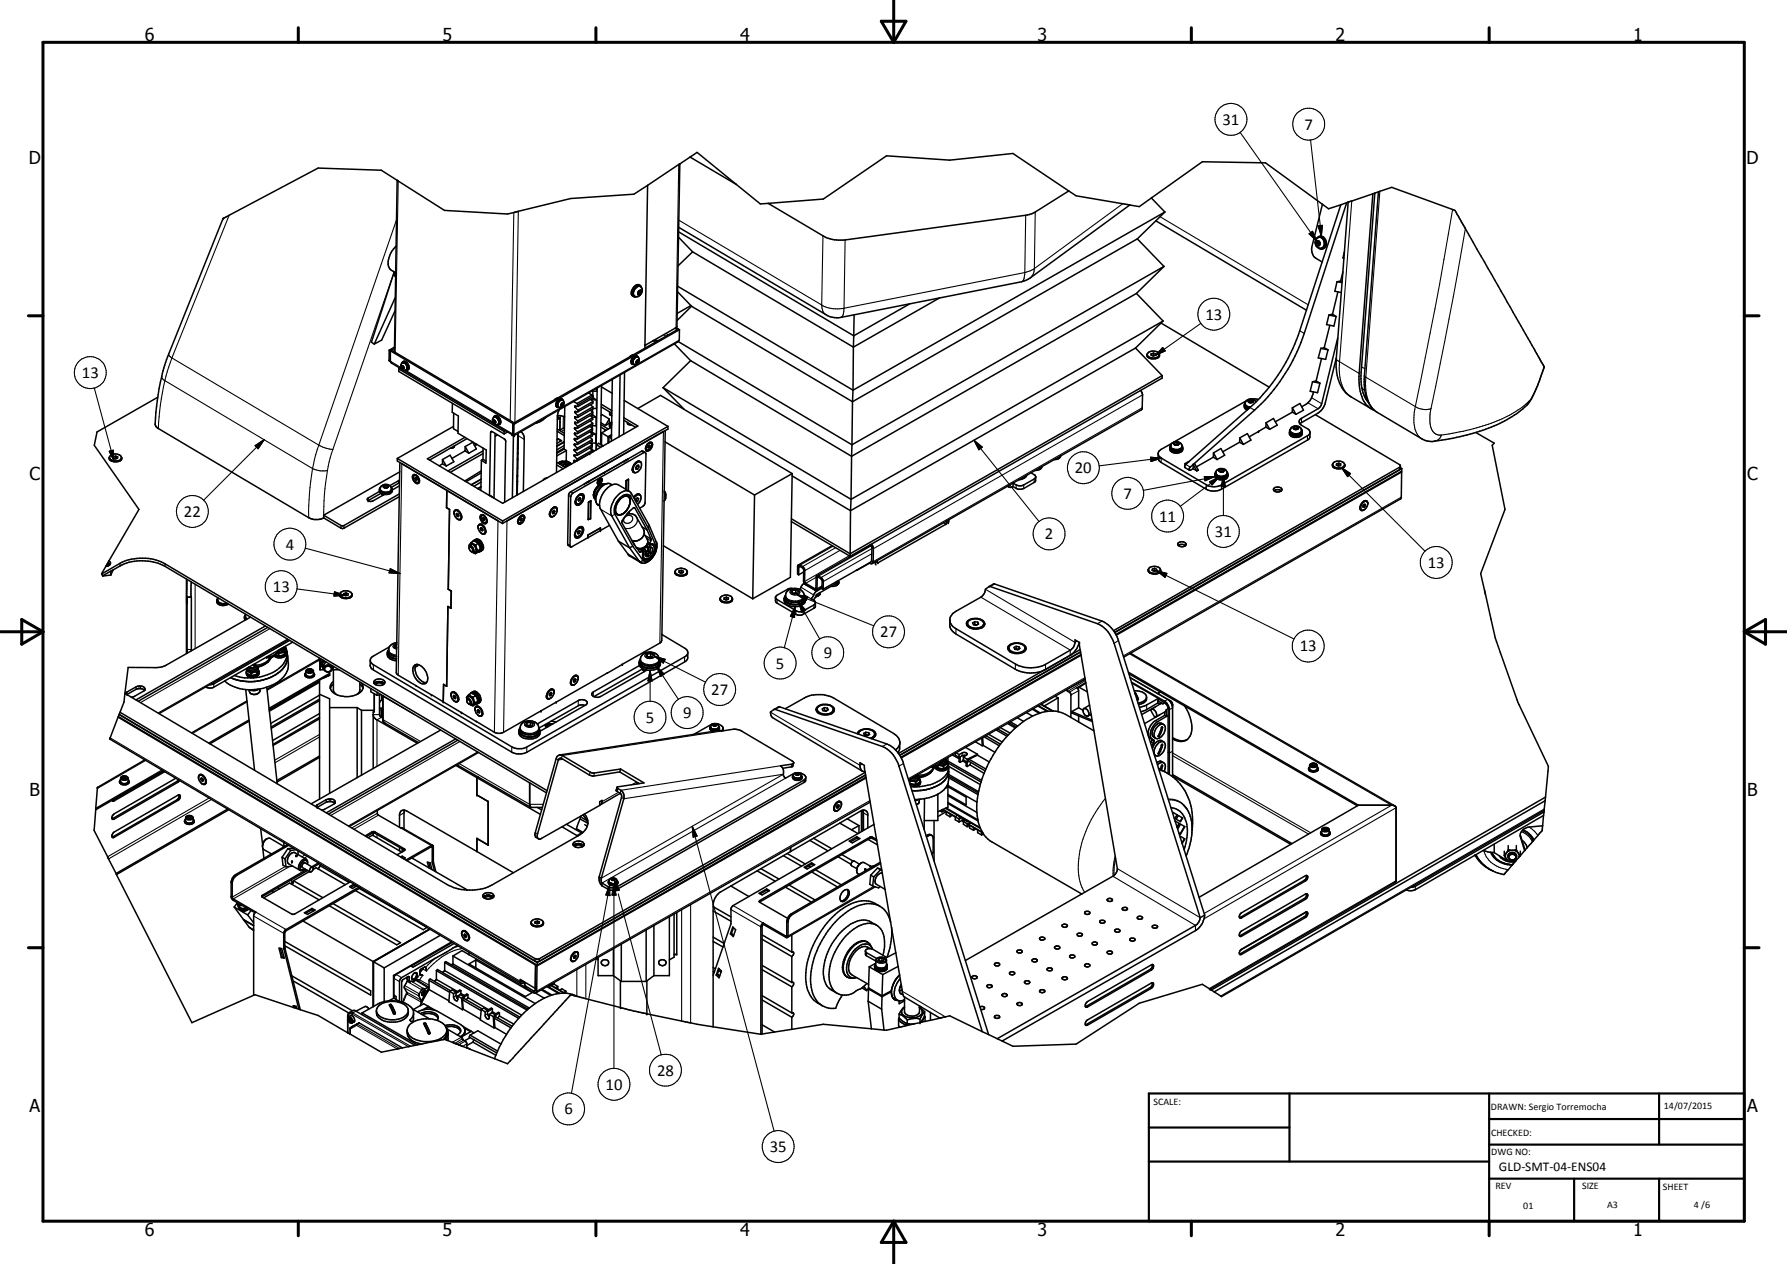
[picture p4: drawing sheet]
<svg xmlns="http://www.w3.org/2000/svg" width="420mm" height="297mm" viewBox="0 0 420 297" stroke-linecap="round" stroke-linejoin="round" font-family="sans-serif">
<defs><g id="words">
<g font-size="4.2">
<text x="34" y="9.6">6</text>
<text x="104" y="9.6">5</text>
<text x="174" y="9.6">4</text>
<text x="244" y="9.6">3</text>
<text x="314" y="9.6">2</text>
<text x="384" y="9.6">1</text>
<text x="6.8" y="38.7">D</text>
<text x="410.6" y="38.7">D</text>
<text x="7" y="112.9">C</text>
<text x="410.8" y="112.9">C</text>
<text x="7" y="187.1">B</text>
<text x="410.8" y="187.1">B</text>
<text x="7" y="261.4">A</text>
<text x="410.8" y="261.4">A</text>
<text x="34" y="290.4">6</text>
<text x="104" y="290.4">5</text>
<text x="174" y="290.4">4</text>
<text x="244" y="290.4">3</text>
<text x="314" y="290.4">2</text>
<text x="384" y="290.4">1</text>
</g>
<g font-size="3.9">
<text x="287.4" y="29.3">31</text>
<text x="306.7" y="30.4">7</text>
<text x="283.4" y="75.1">13</text>
<text x="19.3" y="88.9">13</text>
<text x="252.7" y="111.2">20</text>
<text x="264.1" y="117.2">7</text>
<text x="43.3" y="121.5">22</text>
<text x="272.5" y="122.6">11</text>
<text x="67.2" y="129.2">4</text>
<text x="245.7" y="126.7">2</text>
<text x="285.7" y="126.2">31</text>
<text x="335.7" y="133.5">13</text>
<text x="64.1" y="139.2">13</text>
<text x="207" y="149.7">27</text>
<text x="193.7" y="154.7">9</text>
<text x="305.6" y="153.1">13</text>
<text x="182.4" y="157.1">5</text>
<text x="167.2" y="163.3">27</text>
<text x="151.9" y="169.8">5</text>
<text x="160.6" y="168.7">9</text>
<text x="142.4" y="256.1">10</text>
<text x="154.5" y="252.8">28</text>
<text x="132.7" y="261.9">6</text>
<text x="181" y="270.7">35</text>
</g>
<text font-size="3.1" x="352.4" y="275.2">GLD-SMT-04-ENS04</text>
<g font-size="2.4">
<text x="271.2" y="259.7">SCALE:</text>
<text x="350.6" y="260.8">DRAWN: Sergio Torremocha</text>
<text x="391.2" y="260.6">14/07/2015</text>
<text x="350.6" y="267">CHECKED:</text>
<text x="350.6" y="271.4">DWG NO:</text>
<text x="351.6" y="279.3">REV</text>
<text x="372" y="279.4">SIZE</text>
<text x="391" y="279.6">SHEET</text>
<text x="358.1" y="284.1">01</text>
<text x="377.9" y="283.8">A3</text>
<text x="398.3" y="283.8">4 /6</text>
</g>
</g></defs>
<g fill="none" stroke="#000" stroke-width=".35">
<path d="M159.8 38.5l-7.5 5.1M159.8 38.5h.1M159.8 38.5l-.6 38.3-.2 .2M159.8 38.5l4.1-2.7 14.9 12.1 1.8-.1M162.3 36.9l10.8 6.4M93.1 57.8a5.2 5.2 0 0 0-1.6 5.1l.5 .6 1 .6M93.4 42.4l-3.7-2.4-14.9-.5-22.4 11.9-13 32.5a51.4 51.4 0 0 0-2.9 16l.5 .7 35.8 21.2a3.7 3.7 0 0 0 3.1 0l.2-.1M93.4 42.4l11.1 7 14.8 .9 14.9-3.6 14.8-1.1 3.3-2M93.4 42.4l-.7 40.3M152.3 43.6l-.7 38.2M159.5 55.8l3.3 3.4M159.5 54.5l41.2 24.4"/>
<path d="M162.8 59.2l-3.4 3.3M162.8 59.2l37.8 22.4M251.3 44.9l1.7 1.1 12.6 2.2M251.3 44.9l-13.1-8.8-14.9 1.5-14.9-1-14.8 10.2-13 1M251.3 44.9l-7.9 4.9-1.4 .6-43.8 6-2-.1-1.9-.5-13.7-8M265.6 48.2l-23.4 17.1-1 .6-1 .3-43 8.5-1.5-.2-1.1-.3-35-20.8M267.4 56.1l6.3 6.5M267.4 56.1l-67 38.3M270.7 46.5l-2.8 2.1-2.3-.4M270.7 46.5l3.2 3.3M270.7 46.5l12-8.5 14.8 .3 13.4 9.7M271.8 51.9l35.4 21"/>
<path d="M273.9 49.8l-6.5 6.3M273.9 49.8l-73.3 41.9M309.5 56.1a.99 .99 0 0 1 1.1-.5 .99 .99 0 0 1 .8 .8 1.55 1.55 0 0 1-.6 2.1M309.5 57.2l.1-.5 .4-.1 .3 .5-.1 .6h-.4M309.5 57.2l.3 .5M309.8 57.1l.4 .5M309.8 57.1l-.3 .1M310 56.6l-.2 .5M310.1 58.3h.1a.96 .96 0 0 0 1.2-.8 1.3 1.3 0 0 0-1.6-1.6 1.47 1.47 0 0 0-.5 1.7 1.47 1.47 0 0 0 1.5 .9M310.2 55.6a1.58 1.58 0 0 1 1.5 .8 1.58 1.58 0 0 1-.1 1.7l-.8 .4M310.2 57.6l-.4 .1M310.2 57.6h.1"/>
<path d="M310.9 48l1.5 1.1 2.8-1M310.9 48l-2.5 10.1a2.69 2.69 0 0 0 1 2.6l1.4 .9M315.2 48.1l-9.6 29.6a42.1 42.1 0 0 1-11.7 18.1M316.1 59.2l-.3 1.4 .2 .1M316.6 47.6l-9.9 30.8a42.2 42.2 0 0 1-11.7 18l-15.3 13.5-.1 .5 .2 .1 .7-.3M316.6 47.6l-1.4 .5M317 47.5l-.4 .1M317 47.5l-2.8 36.7a10.2 10.2 0 0 0 2.2 8.1l1.3 1 4.7 2.8M322.8 45.6l-5.8 1.9M322.8 45.6l-3.2 42.2a10.5 10.5 0 0 0 1.6 7.3l.7 .7 1.2 .6M323.2 45.4l-.4 .2M323.2 45.4l-3.2 42.1a10 10 0 0 0 1.8 7.2"/>
<path d="M324.1 45.1l3.1-1.1 14.3 5.2a2.32 2.32 0 0 1 1.3 1.5l20.3 35.5-1.6 4.6a11.4 11.4 0 0 1-3.5 5.3 37.3 37.3 0 0 1-16.4 6.9 16 16 0 0 1-6.2 .6l-1.1-.5-10.4-6.2a7.5 7.5 0 0 1-3.2-6.5zM324.1 45.1l-.9 .3M92.5 63.8l.3 .5v.6M92.7 64l-5.4 16.4 .7 .5M92.9 73.1l-3.2 6.8-1.7 1M92.9 70l-4.9 10.9M149.2 67.9l.4-.4a.96 .96 0 0 1 1.3 .2 .96 .96 0 0 1-.1 1.3 1.03 1.03 0 0 1-1.6 .6 1.03 1.03 0 0 1 0-1.7zM150.2 68.8l.3 .2M150.2 68.8l-.2 .1M150.4 68.3l-.2 .5M150.4 68.3l.4 .2M150.5 67.1a1.73 1.73 0 0 0-1.5 2.6h.5"/>
<path d="M150.5 67.1l.3 .5M150.5 67.1a1.18 1.18 0 0 0-1.8 .7 1.13 1.13 0 0 0 .3 1.9M150.8 68.5l-.2-.3-.5 .3-.2 .5 .2 .3 .4-.3M150.8 68.5l-.3 .5M158.7 77.1l.5 .4 .3-.2M159 77l.5 .3M159 77l-7.4 4.1M159.3 68.6l3.3 3.4M159.3 67.3l41.3 24.4M159.5 77.3l-38.9 22.2M159.5 77.3l.3 .2M159.8 77.5l-.1 2.4-.4 .5-38.4 21.9"/>
<path d="M159.8 77.5l-38.9 22.2M162.5 71.8l-3.3 1.9M162.6 72l-3.4 3.3M162.6 72l37.8 22.4M200.7 78.9l-.1 2.7M200.8 74l-.1 4.9M213.9 71.4l-13.2 7.5M221 70l-20.4 11.6M267.2 69l6.3 6.4M267.2 69l-67 38.2M273 75.9l25.4 15.1M273.5 75.4l-6.5 6.4"/>
<path d="M273.5 75.4l-73.4 41.9M273.7 62.6l-6.5 6.4M273.7 62.6l-73.4 41.9M312.5 74l-.6 2.3 1.7 .3 .5-2.2M312.5 74l1.6 .4M312.7 76.5l-1.3 5.2M313.3 73.8l.8 .6M313.3 73.8l-.8 .2M314.4 66.2l-.6 2.3 1.6 .2M314.4 66.2l1.1 .2M314.5 79.4l-3.9 15.9-.7 .8-4.1 2.3-.3 .6 .1 .6M314.6 68.6l-1.3 5.2"/>
<path d="M315.2 66l.3 .2M315.2 66l-.8 .2M315.8 63.9l-.6 2.1M37.1 93.3l-14.3 8.2-.6 3.1 10.5 15.1-7.1 12.1M91.5 84.7l.4 .3M91.5 84.7l.3 .2M91.5 82.3l.3 .1M91.5 82.3v2.4M91.8 84.9l.3 .5 28.3 16.8M91.8 82.4l.3-.1 28.8 17.1-.3 .1M91.8 82.4v2.5M91.8 82.4l28.8 17.1"/>
<path d="M92.7 81.9l-.9 .5M92.7 81.6l-1.2 .7M93.8 86.7v.6l24.7 14.7M93.8 86.7l24.7 14.7M94.1 86.5l-.3 .2M94.5 85.3a1.01 1.01 0 0 0-.1 1.2 1.01 1.01 0 0 0 1 .5M94.5 86.3l.2 .3M94.6 85.3h.1M94.7 86.2l.2 .2-.2 .2M94.7 86h-.2v.3M94.7 86l.2 .6h-.2M94.7 86.2l-.2 .1"/>
<path d="M94.8 85.2l.2 .1M94.8 86l-.1 .2M94.8 85.2l-.2 .1M94.9 84.9a1.23 1.23 0 0 1 1.2 .7 1.23 1.23 0 0 1-.3 1.4M94.9 84.9l-.2 .1M94.9 85a1.28 1.28 0 0 1 .8 2h-.3M94.9 85l-.4 .3M95.1 85.3a1.2 1.2 0 0 1 .5 1.6M95.2 85.2l-.2 .1M95.2 85.2v.2l.1-.2a1.03 1.03 0 0 1 .3 1.7M95.2 85.2l-.6 .1M95.6 86.9l-.2 .1"/>
<path d="M106.4 94.8l-.1 2.1 1.5 .8-.1 4.1 6.6 3.9-.1 3.1-1-.6M106.7 97.1l-.1 3.7 1.1 .6M116 99.1l.3 .3M116.2 98l-.2 .1M116.3 97.8a1.23 1.23 0 0 1 1.4 1.6l-.2 .3-.5 .1M116.3 98.8h-.2l-.1 .3M116.3 98.8l.2 .3v.3h-.2M116.3 98l.3 .1M116.3 99l.2 .2-.2 .2M116.3 99l-.3 .1M116.3 98.8v.2M116.4 98h-.2"/>
<path d="M116.4 98l.4 .2M116.8 98.2l.1-.2a1.17 1.17 0 0 1 .4 1.6M116.8 98.2l.3 .3M116.8 98v.2M116.8 98l-.1 .1M116.8 98h-.6M116.8 98.2l.1 .1M117 98.3l.1 .2M117.1 98.5l.2 .4M117.3 99.6l-.2 .1M117.3 98.9v.7M117.3 99.6l-.3 .2"/>
<path d="M117.4 99.7a1.31 1.31 0 0 0-1.2-1.9 1.1 1.1 0 0 0-.3 1.3 1.1 1.1 0 0 0 1.1 .7M120.6 99.5v2.5M120.6 99.5l.3 .2M120.9 99.7l-.1 2.4M128.4 98l-1.4 1.1-1 .3M131.1 97.7l1.6 .3M131.1 98.2l.3-.1 .2 .2M131.1 95l-.2 .1a1.14 1.14 0 0 1 1.2-1.2l.4 .4a.95 .95 0 0 1-.3 1.2 .95 .95 0 0 1-1.2-.2l-.1-.1M131.1 95l-.2 .2M131.1 95.1l-.2 .1M131.1 95.3l.1 .2M131.1 95l.1 .5"/>
<path d="M131.2 95.5l.1 .1M131.2 93.5l-.7 .4M131.5 96.3l-.4 1.5-.3 13.2M131.6 98.3l-.5 .3M131.6 98.3v2.8M132 95.1l.3 .1M132 95.1l-.1 .1M132.1 93.7a1.28 1.28 0 0 0-1 2.1l.3-.1M132.2 94.8l-.2 .3M132.2 94.8l.2 .1M132.2 94a1.08 1.08 0 0 0-1.1 1M132.2 94h.1"/>
<path d="M132.4 94.1l-.2-.3a1.11 1.11 0 0 0-1.5 1.2l.1 .5 .2 .2M132.4 94.9l-.1-.2-.3 .2-.1 .3 .1 .2 .3-.2M132.4 94.9l-.1 .3M132.7 98h.1M132.8 95.5l-.2 10.1M134.9 94.4l.8 .4M135.2 95.5l.7 .9M135.2 95.5h.7M135.2 95.5h.1M135.7 94.8l.2 .3M135.8 98.1l-.6-.1v.3l.6 .6M135.8 99.4l-.7-.1 .7 .9"/>
<path d="M135.8 97.7v.4M135.8 98.9v.5M135.9 96.4v.4M135.9 96.8l-.7-.1 .6 1M135.9 95.1v.4M138.4 92.3l.8 .5M138.8 98.9l.5 .6M138.8 95.1l.6 .5M138.8 96.4l.5 .5M138.8 97.7l.5 .5M138.9 93.8l.5 .6M139 93.9l1.2 .1"/>
<path d="M139.2 92.8l-3.5 2M139.2 92.8l.2 .3M139.2 98h1M139.3 97.4v.1M139.3 97.5l.9 .5M139.3 97.5l-.4 .2M139.3 96.9v.4l-3.5 2.1M139.3 98.2v.4l-3.5 2M139.3 96.1v.8M139.3 99.5v.4l-3.5 2M139.3 96.9l-3.5 2M139.3 98.2l-3.5 2"/>
<path d="M139.3 99.5l-3.5 2M139.4 91.9v1.1M139.4 94.4v.4l-3.5 2M139.4 95.6v.5l-3.6 2M139.4 94.4l-3.5 2M139.4 95.6l-3.6 2.1M139.4 93.1v.4l-3.5 2M139.4 93.1l-3.5 2M139.4 93.5l.8 .5M140.2 98v2.1l-1.2-.1M140.2 94v2h-.8M140.3 91.2v.7h-1.2"/>
<path d="M140.4 91.2l-.2 14.5M141.3 99.8l1.7 1M141.3 99.4l1.1 .6M141.3 97.7l.2-.3 1.7 1.1M141.4 95.6l2.4 1.5M141.4 95l2.5 1.5M141.4 90.6l-.2 13.9M141.4 90.9l2.5 1.5M143.2 99.5l.2 .1M143.2 98.5l-.8 1.5M143.2 99.5l-.8 .5M143.2 98.5v1"/>
<path d="M143.3 97.4l.5 .3-.4-.3M143.3 96.8v.6M143.3 97.4h.1M143.4 96.8v.6M143.4 99.6l-.1 .6 .2 .4M143.4 99.6h.4M143.5 99.7h.3M143.6 99.7l-.2 .4M143.8 99.9h-.2l-.2 .2M143.8 99.4l-.3 .2M143.8 99.1l-.3 .4M144 89.2l-.2 14.5"/>
<path d="M145.8 88.1l-.2 14.6M146.7 98.2l3.3 1.9-31.8 18.2-17.7-10.5 8.8-5M146.7 98.8l2.7 1.6M146.8 94.1l10.2 6.1M146.8 87.5l-.2 14.5M147.5 99.3l.1 .4 .9 .2M148.2 83.7v.1M148.6 85h.2h-.2l.2 .3M148.8 85.3l.1 .3M148.8 83.4h.1M148.9 83.4l-.8 .4M148.9 85.6h.2"/>
<path d="M149.6 83.6a1.44 1.44 0 0 0-.9 2 1.1 1.1 0 0 0 1.3-.3 1.1 1.1 0 0 0 .1-1.3M149.6 83.6l.5 .4M149.7 83.6a1.32 1.32 0 0 0-1.2 1.9l.2 .1M149.7 83.6l.1 .1M149.7 85l.2 .1M149.7 85l-.1 .1M149.9 96l5.4-3.1 31 18.4M149.9 83.9a1 1 0 0 0-1 .3 1 1 0 0 0-.3 1l.3 .4M149.9 83.9a1.02 1.02 0 0 0-1.2 1.3l.1 .1M149.9 83.9h.1M150 83.9l.1 .1M150.1 84.8l-.2-.2-.3 .5 .1 .2 .2-.2"/>
<path d="M150.1 84.8l-.2 .3M150.1 84.8l-.3-.1-.1 .3M153.4 80.1l1.1 .1M153.7 80h1.1M155.9 91.1l5 5.1M155.9 91.1l44.2 26.2M158.6 80.8l3.8 4M159.5 80.3l40.8 24.2M162.4 84.8l-6.5 6.3M162.4 84.8l37.8 22.4M200.4 94.4l-.1 10.1M200.6 91.7l-.2 2.7"/>
<path d="M200.6 81.6v10.1M267 81.8l6.3 6.5M267 81.8l-67 38.2M268.2 91.7l.4 .9v3.4l-.2 .3-63.3 36.1M269.7 83.3a1.65 1.65 0 0 1 2.9 0v.4M269.7 83.3a1.61 1.61 0 0 0 2.3 .7l.6-.6M269.7 83.3l.1 .5M269.8 83.2l-.1 .5 .2 .3M269.8 83.9l.1 .1M269.9 84a2.1 2.1 0 0 0 2.4 0M269.9 84l.3 .1M270.7 83.1l.5-.1 .5 .2-.1 .3-.5 .2-.4-.2z"/>
<path d="M271.2 83.4l.2 .2M271.2 83.4l-.3 .2M271.2 83v.4M272.6 83.2v.5l-.4 .4M273.3 88.3v.6l-73.4 41.8M273.3 88.3l-73.4 41.8M292.6 95.3l.1 .3M292.6 95.3v.5l.6 .6M292.6 95.1v.2M292.6 95l.1 .6M292.7 95.6l.3 .3M292.8 94.5l-.2 .5 .1 .3 .6 .4 .5 .1"/>
<path d="M292.8 94.5a.96 .96 0 0 0 1.1 1.3M293 95.9l.5 .2M293.1 94.1l-.3 .4M293.1 94.1a1.52 1.52 0 0 1 2.2 .3M293.1 94.1l-17.1 9.8M293.7 93.9l1.2-.2 1 .2M293.7 94.1v.4M293.9 95.8l-15.1 13.3M294.2 94.4l.2 .2M294.2 94.4l-.5 .1M294.2 94l.5 .2-.2 .3-.5 .2-.5-.3 .2-.3M294.2 94l-.5 .1"/>
<path d="M294.2 94v.4M297.7 99.4l.8 1.5M297.7 99.4l-.1 1M297.7 99.4l1.7-1.1 .9 1.6-1.8 1M303.9 96.9l-4 2.2M303.9 95.8l.8 1.6M303.9 95.8v1.1M303.9 96.9l.8 .5M303.9 95.8l1.7-1 .9 1.6-1.8 1M305.6 99.6l2.2 1.5 .2 .4v1.1l-.4 .7-20.4 11.7a3.9 3.9 0 0 1-3.6 0l-10.6-6.3-.6-.7-.1-1.4M308.6 89.7l-.6 2.2 1.8 .4 .5-2.3M308.6 89.7l1.7 .3"/>
<path d="M308.8 92.1a4.3 4.3 0 0 1-2.7 3.5M309.3 97.5l19.7 11.7 .3 .2v.7l-.3 .3M309.4 89.5l.9 .5M309.4 89.5l-.8 .2M310.5 81.9l-.5 2.2 1.7 .4 .5-2.3M310.5 81.9l1.7 .3M310.7 84.2l-1.3 5.3M311.4 81.7l.8 .5M311.4 81.7l-.9 .2M314.2 84.1l-2.6 10.6a4 4 0 0 1-1.7 2.4l-4.3 2.5M320.2 91.3l.7 .4M25.7 107.7a1.79 1.79 0 0 0 2.9 0"/>
<path d="M25.8 107.4v.6M25.8 107.3v.7M25.8 107.3a1.71 1.71 0 0 1 2.8 .2l-.1 .6M25.8 108a2.05 2.05 0 0 0 2.7 .1M25.9 108.2l.2 .1M26.7 107.3v.4M27.2 107.6l.2 .2M27.2 107.2l.5 .2-.1 .3-.5 .2-.5-.2 .1-.4M27.2 107.2v.4M27.2 107.6l-.3 .1M27.2 107.2l-.5 .1M28.4 108.2l-.3 .1"/>
<path d="M28.5 107.4l.1 .3-.1 .4M89.2 115.5l.4 .5 .8 .2M89.2 115v.5M89.2 115.5l-2.6 1.5a.44 .44 0 0 0-.2 .6 .44 .44 0 0 0 .5 .2h.7l2.8-1.6M89.5 114.5a.78 .78 0 0 0-.2 .9 .78 .78 0 0 0 .8 .4 1.56 1.56 0 0 0 2.1-.7M89.6 115.9l-3 1.7M89.7 114.2a1.33 1.33 0 0 1 1.5-.3 1.33 1.33 0 0 1 .8 1.3 1.73 1.73 0 0 1-2.5 .1l-.1-.7zM89.7 116l.4 .4M89.9 116.1v.2M89.9 116.2h-.1M90.5 114l-.4 .3 .3 .3h.6l.3-.3-.3-.3M90.5 114h.5"/>
<path d="M90.5 114.5h.5M90.5 114v.5M90.5 114.5l-.1 .1M91 114v.5M91 114.5l.1 .1M92.2 115.1a1.33 1.33 0 0 1-1.8 1.1M93.4 107.7v.6l24.7 14.7M93.4 107.7l24.8 14.7M93.9 116.7l-13.1 7.5-.6-.1-4.1-2.4M93.9 116.1l-13.1 7.5h-.5l-4.2-2.5M93.9 113.5l-1.9 1.1 .2 .5M93.9 112.9l-2.3 1.2"/>
<path d="M93.9 114.2l-1.7 .9M94 108.7l-.8 49.3 .4 .7 4.3 2.5M94 110.9l-17.9 10.2M97.1 111.7a.88 .88 0 0 1 1.4 .7 .99 .99 0 0 1-.2 1.2 1.49 1.49 0 0 1-1.2-1.9zM97.5 111.7a1.07 1.07 0 0 0 .7 1.7l.3-.2M97.5 111.7a1.29 1.29 0 0 1 1 1.5M97.6 112.4l.1-.2 .3 .2-.1 .5-.2-.2M97.6 112.4l.1 .3M97.8 112.3l-.2 .1M97.9 111.7h-.5M97.9 112.3l.1 .3M98 112.6h.1"/>
<path d="M98 112.6l-.3 .1M98.6 112.9l-.1 .4M104 109l-.7 .5M104 108l1.8-1 .9 1.5-1.8 1M104 108l.9 1.5M104 108v1M104 109l.9 .5M105 119.3h.1M105 119.3l.7 .5M105 119.3l.1-4.1-.1 4.1M105 119.3l.7 .4M105.7 119.7l-.3 18.8"/>
<path d="M106.6 100.2l-13.2 7.5M106.8 104.8l-.1 .4-.8 .1M107.1 119.9l-.3 .4M107.2 119.9a1.52 1.52 0 0 1 1 2.1l-.4 .1M107.5 119.8l.2 .1M107.6 119.9l-.5 .1M107.7 119.9l-.4-.1a.51 .51 0 0 0-.5 .5M107.7 119.9l.7 .8 .2 .8M109.3 106l-3.1 1.7M109.3 106l.9 .5M109.4 104.9l1.8-1 .8 1.6-1.8 1M109.4 104.9l.8 1.6"/>
<path d="M109.4 104.9l-.1 1.1M109.8 103.1l-8.8 5M112.1 104.4l-.6 .3M112.3 114.8l.8-.4-.8 .5M113.1 112.6l-2.3 1.3M113.1 113.3l-1.7 1M113.1 111.1l-3.5 2.1M113.1 110.7l-3.8 2.3M113.2 108.2l-.1 7.1M113.6 106l-8.2 4.7M113.6 106.6l-7.7 4.4M113.6 107.9l-.4 .3"/>
<path d="M113.6 107.9l.7 .5M113.6 105.3v2.6M115 116.4l.8 .5M115.1 116.4l.2-14.8 .3-.2 2.9 1.7 .4 .5-.3 14.4M116.4 101.9l-.2 15.2M117 102.2l-.6 .3M118.5 101.4v.6M118.8 101.2l-.3 .2M119.3 101.5l-.8 .5M120.4 102.2h.1M120.6 102l.2 .1M120.6 102l-.1 .2"/>
<path d="M120.6 102l-.2 .2M120.6 102l.3 .2M120.7 102.1l-.2 14.9M120.8 102.1l.1 .1M120.9 102.2v.1M121.6 113.1l.1 .1M121.6 112.1h.1M121.6 115.3l-.1 .1M121.6 115.4h-.1M121.6 114.8l-.1 .1M121.7 113.8l-.1 .2M121.7 107.7h.1"/>
<path d="M121.7 113.3h-.1M121.7 105.2h.1M121.7 105.4l.1 .1M121.7 106.5v.1M121.7 104.7l.1 .1M121.7 111.7l-.1 .1M121.7 107.8v.4M121.7 101.9l-.2 14.5M121.8 101.8l-.2 14.5M121.8 104.3l-.1 .1M122.4 101.5l.4 .3 .5 1.1-.2 12.6M128.6 112.3l-.5 .1-.4 .4"/>
<path d="M130.4 119.2l.4 .2 .2 .3M130.4 119.1l.6 .3v.7M130.4 119.2l-.3 .1M130.4 119.1l-.4 .2a1.8 1.8 0 0 0-.8 1.6v.2M130.7 119.3a1.47 1.47 0 0 0-1.2 2M130.9 108.6l2 1.3M130.9 109.3l1.5 .9M131 119.9l-.2 .7-.5 .6M131 101.3l1.7 1.1M131 100.8l1.7 1M131.3 103.2l-.3 .2M131.3 103.2l.6 .4"/>
<path d="M131.3 103.1l.7 .4-1 .7M131.3 103.1v.1M131.3 103.1l-.3 .2M132.4 108.5l-.9 .5M132.4 108.5h-.8l-.4 .3M132.5 104h.1M132.5 104l-1.6 .9M132.5 103.8l.1 .1M132.5 103.8v.2M132.5 103.8l-1.5 1M132.6 108.4l-.2 .1M132.6 105.4l-1.7 1"/>
<path d="M132.6 104.7l-1.7 1M132.6 105.3l-1.7 1M132.7 100.5l-1.1 .6M132.9 109l-.6 .5M132.9 108.7v.6M132.9 108.9l-.7 .5M132.9 108.8a.72 .72 0 0 0 1 .1M132.9 108.7v.1M133 108.6h.6a1.48 1.48 0 0 0-2 .5M133 108.6l-.1 .1M133 108.6l.3 .3h.4l.1-.3M133.2 108.6l.1 .2"/>
<path d="M133.2 108.6h.2M133.2 105.9l-.1 2.5M133.2 105.9l-2.3 1.2M133.2 105.9l-.6-.4-1.7 1.1M133.2 108.6v.2M133.4 108.6l.2 .2M133.4 108.6v.2M133.7 108.6l.2 .3M133.8 108.6l.4 .3M133.8 108.6a1.78 1.78 0 0 0-2 .5M133.8 109.1l-.5 .2-.6 .4M133.9 108.9l-.1 .2"/>
<path d="M133.9 108.8h.2M134.1 108.9l.3 .2h-.6M134.3 109.1l-.9 .3-.5 .4M135 106.9l.7 1M135 106.9h.1M135 106.9l.7 .1M135.1 103.1h.1M135.1 103.1v.3l.7 .7M135.1 103.1l.7 .1M135.1 100.5v.2l.7 .8M135.1 101.8l.1 .4 .6 .5M135.1 101.8h.1"/>
<path d="M135.2 100.5h-.1M135.2 100.8h.1M135.2 100.5l.6 .1M135.2 101.8l.6 .1M135.2 117.9l.4 .5M135.7 107.9v.4l-.8-.1 .3 .4M135.7 105.7l-.7-.1v.3l.7 .7M135.7 105.3v.4M135.7 106.6v.4M135.8 104.4h-.8l.7 .9M135.8 104.1v.3M135.8 100.2v.4"/>
<path d="M135.8 101.5v.4M135.8 102.7v.5M135.9 116.6a.65 .65 0 0 1 1-.2 .65 .65 0 0 1 0 1 1.05 1.05 0 0 1-1.4 .9 1.34 1.34 0 0 1 .4-1.7zM136 117.4h.1M136 117.4l.3 .2M136.1 117.1l-.1 .3M136.1 116.3l.8-.3a1.21 1.21 0 0 1 .1 1.9l-.3 .4a.77 .77 0 0 1-1 .4 .77 .77 0 0 1-.5-1l.3-.7zM136.2 116.2h.5M136.3 117l.2 .2M136.5 117.2l-.1-.2-.5 .5 .1 .2 .3-.1M136.5 117.2l-.2 .4M138.4 118l-.1 4.1"/>
<path d="M138.4 118l.5-.3-.1 4.1M138.4 118h.1M138.5 113.1l-.6 .3M138.6 113h.1M138.7 105.3l.5 .5M138.7 102.7l.6 .6M138.7 104l.5 .6M138.8 100.2l.5 .6M138.8 101.5l.5 .5M138.9 117.7l-.5 .3M138.9 117.7h.1M138.9 117.7l-.1 4.1"/>
<path d="M139.1 105.6l.6 .4M139.1 105.6v.1M139.2 104.1v.4M139.2 105l-.1 .6M139.2 106.2h.2M139.2 101.2v.4M139.2 104.6v.4l-3.5 2M139.2 105.8v.5M139.2 104.6l-3.5 2M139.2 105.8l-3.5 2.1M139.2 101.6l.9 .5M139.2 101.6l-.2 .1"/>
<path d="M139.3 100v.7M139.3 102v.4l-3.5 2M139.3 103.3v.4l-3.6 2M139.3 102l-3.5 2.1M139.3 103.3l-3.6 2M139.3 102.1h.8M139.3 100.8v.3l-3.5 2.1M139.3 100.8l-3.5 1.9M140.1 102.1v2h-1.3M140.2 104.5l1.1 .6M140.2 104.5v1.2M140.2 104.5l.5-.3 1.1 .6"/>
<path d="M140.4 118.4l.6 .5M140.5 113.4l.1 .4 .4-.1M140.5 113.4l.2 .3h.3M140.9 113.2h.1M140.9 113.2l.2 .1M141 112.9l-.1 .3M141 112.4l-.4 .4-.1 .6M141 112.4h.4l.1 .7M141 112.9l.3 .1M141.1 112.4l.3 .1M141.1 112.4l-.1 .1M141.2 113.6l-.2 .1"/>
<path d="M141.3 111.5h.1M141.3 113l-.4-.1-.1 .3 .3 .1M141.3 113l-.2 .3M141.3 100.4l1.2 .7M141.3 113.5l-.3 .2M141.4 112.5a.81 .81 0 0 0-.7 1.2M141.5 101.7l-.1 2.9 .4 .2M141.5 101.7l1.4 .9M141.5 113.1l-.2 .4M141.5 112.6v.5M141.8 111.2h.1M142 113.8a2.49 2.49 0 0 0-2 3.4"/>
<path d="M142 113.8a1.52 1.52 0 0 0-1.9 1 1.71 1.71 0 0 0-.1 2.5M142.2 101v.3M142.6 113.7a4.1 4.1 0 0 0-2.3 4.7l.3 .3M142.6 113.7l.5-.1 .8 .3M142.6 113.7a3.6 3.6 0 0 0-2.4 4.5M142.9 113.6l-.3 .1M142.9 102.6v1.5M143.2 102.7v1.3M143.2 102.7l.6 .3M143.4 100.1l.1 .4M143.4 100.1v.1M143.8 102.4l-.6 .3"/>
<path d="M143.8 102.2l-.9 .4M143.8 100.4l-2.3 1.3M143.9 113.9l.7-.1 .8 .1 2.6 1.6M143.9 113.9a5.1 5.1 0 0 0-2.7 5.8l4.2 7.5M147.2 112.9l-.1 2.1M147.2 112.9l.6-.3-.1 2.7v-2.7zM147.2 112.9v2.1M147.3 108.1l-.5 .3M147.6 107.9l-10.2 5.8M147.6 116.6a1.56 1.56 0 0 1 .4 2.1M147.7 119.3a3.1 3.1 0 0 1-2 1.7M148 118.7l-.1 .3"/>
<path d="M148 118.7a3.2 3.2 0 0 1-2.3 2.3M148.2 117.7a1.1 1.1 0 0 0-.7-1.2 1.1 1.1 0 0 0-1.3 .4 3.1 3.1 0 0 0-1.3 3.8l.2 .2M148.2 118l-.2 .7M148.7 110.5a.82 .82 0 0 0 .7 .7 .82 .82 0 0 0 .8-.6 1.48 1.48 0 0 0 .3-2.1 1.66 1.66 0 0 0-1.4 2.5M148.7 110.5l.4 .5M149 117.1l.6-.6a.62 .62 0 0 1 1.1 .2l-.1 .9-.7 .9M149.1 111l.2 .1M149.5 110h.1M149.6 110l.3 .2M149.6 117.5l.3 .3M149.6 116.2a.6 .6 0 0 1 1 .3M149.6 117.1v.4"/>
<path d="M149.7 116.2l-.7 .7M149.8 108.5l-.8 .8-.3 1.2M149.8 109.4v.1M149.8 117.1l.3 .1M149.8 116.2l.3-.1 .3 .2M149.8 109.5l-.2 .5M149.8 109.5l.4 .2M149.9 117.8l-.3 .2M150.1 117.2l-.2-.2-.4 .3-.1 .3 .2-.1M150.1 117.2l-.2 .6M150.2 109.7l-.1-.4-.3 .1-.3 .5 .1 .4 .3-.1M150.2 109.7l-.3 .5"/>
<path d="M150.3 108.4l-.5 .1M150.3 108.4l.3 .2M150.3 108.4l.4 .3M151.7 106.3l-.4 .1-16.8 9.7-.3 .7-.2 11.3 .1 .4M151.7 106.3l.2 .4-.3 11.7a1.57 1.57 0 0 1-1.2 1M151.7 106.3l-.6-.3h-.3l-16.9 9.8-.2 .5-.2 11.5 .1 .3 .5 .4M151.8 105.3l.3 .4M152.2 104.3a.65 .65 0 0 1 1-.4 .65 .65 0 0 1 .1 1 1.14 1.14 0 0 1-1.4 1l-.1-.5v-.5zM152.2 104.4l.2-.1a.48 .48 0 0 1 .7-.1 .48 .48 0 0 1 .1 .7 .77 .77 0 0 1-1.2 .7l-.1-.5zM152.4 104.9l-.1 .1M152.4 104.9l.3 .2M152.5 104.7l-.1 .2"/>
<path d="M152.6 104.1h.3M152.6 104.6l.2 .2M152.8 104.8l-.1-.2-.4 .5 .1 .2 .3-.2M152.8 104.8l-.1 .3M152.9 104.1h.1M156.2 115.6a1.64 1.64 0 0 1-.1 2.1M156.2 115.4a1.07 1.07 0 0 1 .3 1.1M156.4 103.8l21 12.5M156.4 101.2l-.8 49.3-.5 .6-8.8 5.1M157 100.2v.6l-38.9 22.2M157 100.2l-38.8 22.2M177.4 116.3l-.4 24.4"/>
<path d="M186.3 111.3l-8.9 5M186.3 111.3l-.5 24.4-8.8 5M186.3 111.8l13.7 8.2M200.1 117.3l-.1 2.7M200.2 107.2l-.1 10.1M200.3 104.5l-.1 2.7M236.9 114.3l.3 .1M237 114.2a.78 .78 0 0 0 1.2 .1M238.2 113.5v.8M238.2 113.5l-.2 .1M241.5 111.7a2.23 2.23 0 0 1-1.9 1.1M242.4 111.1l.9 .5 .2 .5"/>
<path d="M243.5 112.1v.9l-.2 .3-2.6 1.5-1.4 .1-1.1-.6M243.5 112.1l-.3 .5-2.9 1.5-1.2-.1-.9-.5M244.4 110v.3M244.8 109.8l.1 .1M245 109.6l-.3 .6-.4 .2-.9 .1M248.8 107.5l.1 .3M249.2 107.2l.1 .2M249.4 107.1a1.29 1.29 0 0 1-1.5 .9M275.1 105.1l.1 .5M275.1 105a1.79 1.79 0 0 0 2.9 .2v-.1M275.2 105.6l1.1 .6M275.2 105.6l.5 .4 .6 .1"/>
<path d="M275.3 104.5l-.2 .3a1.29 1.29 0 0 0 1.5 1.7 1.17 1.17 0 0 0 1.5-1.2M276 103.9a1.17 1.17 0 0 1 1.5 .1 1.17 1.17 0 0 1 .2 1.5 1.77 1.77 0 0 1-2.4-.4l.1-.7 .2-.3M276 103.9l-.4 .2M276.2 104.1v.4M276.3 106.2h.5M276.3 106.1l.3 .1M276.7 104.4l.2 .2M276.7 104.4l-.5 .1M276.8 104l.3 .2-.1 .4h-.6l-.4-.2 .2-.3M276.8 104l-.6 .1M276.8 104l-.1 .4M277.4 106l-.6 .2"/>
<path d="M277.6 106h-.2M277.8 104.6l.2 .3v.6M277.9 105.7l-.5 .3M277.9 105.7l-.3 .2M278 105.2l.1 .1M278 105.5l-.1 .2M278.1 105.3l-.1 .2M278.6 109l.2 .1M278.8 109.1l-.3 .7 1.2 .7M279.5 108.5l-.9 .5M279.6 108.5l-1 .5M280.5 110.2l.9 .5"/>
<path d="M280.5 109.1l.9 1.6M280.5 109.1v1.1M280.5 109.1l.4-.1 .9 1.5-.4 .2M285.3 107.4l-4 2.3M285.3 107.4l.9 .6M285.3 106.4l.9 1.6M285.3 106.4v1M285.3 106.4l1.8-1 .8 1.6-1.7 1M285.7 111.3v.5l.4 .4 .5 .2h.9M285.7 111.3a1.74 1.74 0 0 0 3 0M285.9 110.8a.91 .91 0 0 0 .9 1.2 1.43 1.43 0 0 0 1.6-.5 1.11 1.11 0 0 0-1-1.4h-.6a1.67 1.67 0 0 0-1.1 1.2M286.8 110.4v.4l.5-.1"/>
<path d="M286.9 112.4h.6M287.3 110.3l.4 .2-.1 .4h-.5l-.5-.2 .2-.3M287.3 110.3l-.5 .1M287.3 110.7l.3 .2M287.3 110.3v.4M288.4 110.9a.97 .97 0 0 1 .1 1.1 .97 .97 0 0 1-1 .4M288.7 111.5v.1M288.7 111.6l-.3 .5-.4 .2M288.7 111.6v.3a1.74 1.74 0 0 1-3 0v-.4l.3 .6M291.5 103.9l-4 2.3M291.5 103.9l.8 .5M291.5 102.9l1.8-1 .8 1.5-1.8 1"/>
<path d="M291.5 102.9l.8 1.5M291.5 102.9v1M297.6 100.4l-3.9 2.3M297.6 100.4l.9 .5M299.5 115.3l1-.2 .8 .3M299.6 114.7a1.09 1.09 0 0 1 1.8 .4 1.12 1.12 0 0 1-1.1 .6 1.12 1.12 0 0 1-.9-.8zM303.2 101.6v.2M303.2 101.6a1.43 1.43 0 0 0 2.1 1.1l.8-.4 .1-.7M303.2 101.8l.4 .4 .5 .2M303.2 101.4v.2M303.2 101.3l.1 .2M303.4 100.8l-.2 .3v.6"/>
<path d="M303.6 100.5a1.34 1.34 0 0 1 1.5-.4 1.34 1.34 0 0 1 .9 1.4 1.6 1.6 0 0 1-2.7-.2zM303.9 102.3l.2 .1M304.1 102.4l.6 .1M304.3 100.4l-.2 .3 .4 .2 .6-.1M304.3 100.4v.4M304.8 100.3l-.5 .1M304.8 100.3l.5 .2-.2 .3M304.8 100.7l.2 .2M304.8 100.3v.4M304.8 100.7l-.5 .1M305.3 102.4l-.6 .1M305.7 102.2l-1 .3"/>
<path d="M305.7 102.2l-.5 .2M306 100.8l.1 1-.2 .3M306.1 101.5l.1 .1M306.1 101.3a1.79 1.79 0 0 1-2.8 .3v-.1M306.2 101.6l-.5 .6M308 101.7l-.3 .6-20.5 11.7a3.8 3.8 0 0 1-3.6-.1l-10.6-6.2a1.1 1.1 0 0 1-.7-1.1 1.1 1.1 0 0 1 .7-1l2.6-1.5M313.3 109a1 1 0 0 0 1.3 1.2h.3a.96 .96 0 0 0 1-.3 .96 .96 0 0 0 .1-1.1 1.85 1.85 0 0 0-2.5 0l-.2 .7M313.3 109.3a1.75 1.75 0 0 0 2.8 0M313.4 109.7l.2 .2M314.3 109l.5-.2 .4 .2v.4l-.5 .1-.5-.2zM314.8 109.3l.2 .1M314.8 108.8v.5"/>
<path d="M314.8 109.3l-.4 .1M315.9 109.9l-.1 .1M316.1 109.1l-.1 .6M319.7 119.3l.4 .6M320.5 118.8l.2-.3h.3v.4M320.5 119l.2 .2M320.5 118.8v.4h.2M320.7 117.8a.76 .76 0 0 1 .9 .3 .76 .76 0 0 1-.2 1l-.7 .7M320.7 118.6v.1M320.7 118.7l.3 .2M320.7 118.7l-.2 .2M321 118.9l-.3 .3"/>
<path d="M321.1 117.7l.2 .2M321.1 117.8a1.37 1.37 0 0 0-.9 2.1h.3M321.6 118.5a.65 .65 0 0 0-.4-.8 .65 .65 0 0 0-.8 .3 1.25 1.25 0 0 0-.3 2l.6-.2M329.3 109.9l.3 .2M329.3 109.6l-67.5 38.6M329.4 110.8l.2 .1M329.6 110.9l-67.1 38.4M329.6 110.9l-.1 6.1-.2 .2-65.1 37.2M329.6 110.1v.6l-67.2 38.4M329.6 110.1l-67.5 38.5M347 101.6l4.3 2.5-.5 .5 3.1 15.1-5.8 15.1 3.5 15.1 1.2 3.4 4.1 11.7 7.2 15.1-.7 7.2M23.9 134.9l.3 .5 1.9-.3"/>
<path d="M23.9 134.9l4.3-2.5a11.6 11.6 0 0 1 10.6 .1l89.8 53.3M24.1 135.3l4.1-2.3a11.5 11.5 0 0 1 10.6 .1l89.7 53.2M24.9 133.1l-1 1.8M25.2 132.6l-.3 .5M25.2 132.6l.3 .4M25.3 132.3l.6 .4M25.3 132.3l-.1 .3M25.6 131.8l-.3 .5M25.6 131.8l.4 .4-.1 .5M25.9 132.7l-1 .4M26.1 134.2v.9M26.6 133.9l-.5 1.2"/>
<path d="M43.8 136.1v17.5M44 136.1l-.1 5.8M44.9 136.8v3.5M76.1 121.1v.6M79.9 139.5a1.15 1.15 0 0 0 1.6 1.2l.8-.2 .4-.3M79.9 139.8a1.79 1.79 0 0 0 2.9 0M80.8 139.5l.6-.2 .5 .2-.1 .4-.5 .1-.5-.2zM81.4 139.8l.2 .1M81.4 139.3v.5M81.4 139.8l-.3 .1M82.7 139.6l.1 .3-.1 .3M105.4 138.5h.1"/>
<path d="M105.4 138.5l.7 .4M106.1 138.9l-.1 4M106.1 138.9h.1M106.1 138.9l-.1 4.1-.7-.5M106.8 120.3l.1 .9 .5 .6M107.3 120.8l.1-.2 .3 .2 .2 .4-.2 .2-.3-.2M107.3 120.8l.1 .4M107.4 121.8l.4 .3M107.5 120.7l-.2 .1M107.7 120.8l.1 .2M107.8 121l.1 .1M107.8 121l-.4 .2"/>
<path d="M108.6 121.5l-.1 .3-.3 .2M108.6 121.5l-.2 .5-.6 .1M110.3 128.9l.1-.2a.56 .56 0 0 1 .7 .2 .56 .56 0 0 1-.2 .8l-.1-.1M110.3 128.9l.5 .7M110.4 128.6a.71 .71 0 0 1 .7 0 .71 .71 0 0 1 .3 .7l-.1 .3-.3 .1M110.4 128.6l-.1 .3M110.4 128.5a.64 .64 0 0 1 .6-.6 .64 .64 0 0 1 .7 .5l.1 .3a.81 .81 0 0 1-.2 1.1l-.5-.1M110.8 129.6l.2 .1M110.8 127.5l-.5 .6 .1 .5M110.8 127.5l.6-.4 .9 .5M110.8 128.2l-.3 .2M110.8 127.5l1 .6"/>
<path d="M111 129.7l.8 .4M111.3 127.1l.7-.4a1.89 1.89 0 0 1 1.6 2.4l-.7 .4M111.3 127.1l-.2 .2M111.5 127l-.2 .1M111.5 127l.7 .3M111.5 129.5l-.3 .2M111.6 126.9l.7 .1M111.8 126.8l-.3 .2M111.8 128.1l.5 1.3M112 126.8l.8 .5 .3 .5M112.2 127.3v.2M112.3 127v.6"/>
<path d="M112.3 127l-.1 .3M112.3 129.4l-.5 .7M112.3 127.6l.1 .1M112.4 124.1l.3 .7 .5 .5M112.4 127.7l.5 1.3M112.4 129.8l-.6 .3M112.4 127.7l-.6 .4M112.7 123.3a1.52 1.52 0 0 1 1.3 2l-.4 .2M112.8 127.4l-.4-.4-.1 .2a2.76 2.76 0 0 1 .7 2.2M112.8 129.7h-.3M112.9 127.5l.2 .3M112.9 129.5l-.1 .2"/>
<path d="M112.9 124.2l.2 .4M112.9 129l-.5 .8M112.9 129l-.6 .4M113 129.4l-.1 .1M113.1 129.5l-.3 .2M113.1 121a1.25 1.25 0 0 1 1.4 1.3 .62 .62 0 0 1-.4 .8 .62 .62 0 0 1-.8-.4l-.1-.2a1.07 1.07 0 0 1-.1-1.5zM113.1 127.8l.3 1.2M113.2 124l-.3 .2M113.2 128l.1 1.2M113.2 125.3l.2 .2M113.3 129.2l-.1 .2M113.3 129.2l-.2 .3"/>
<path d="M113.4 124.1v.3M113.4 123.3l-.4-.2-.4 .2-.2 .8M113.4 123.3h-.6a.61 .61 0 0 0-.4 .8M113.4 123.3l.6 .8 .2 .7M113.4 124.2l.2 .4-.2 .2-.3-.2M113.4 124.2l-.3-.2-.2 .2M113.4 124.4l.1 .1M113.4 124.4l-.3 .2M113.5 121.8l.1-.1 .3 .1 .1 .3-.1 .2-.3-.1M113.5 121.8l.1 .4M113.7 121.7l-.2 .1M113.8 121.1a.49 .49 0 0 0-.7 .3 1.19 1.19 0 0 0 1.1 1.4 1.11 1.11 0 0 0-.9-1.6"/>
<path d="M113.8 121.8l.1 .2M113.9 122h.1M113.9 122l-.3 .2M114.2 125.1l-.4 .3M114.2 124.8a.59 .59 0 0 1-.3 .7 .59 .59 0 0 1-.7-.2M114.2 124.8v.3M114.5 122.4l-.3 .4M118.2 122.4l-.1 .6M121.7 122.5l.2 .3M121.9 122.8l.1 .1M122.2 121.6l.6-.4a.67 .67 0 0 1 .2 1.1l-.4 .5-.5 .1a.65 .65 0 0 1-.1-.9zM122.2 121.5a.6 .6 0 0 1 .8-.5 .6 .6 0 0 1 .3 .8 1.23 1.23 0 0 1-1.4 1.3 1.35 1.35 0 0 1 .3-1.6z"/>
<path d="M122.4 122.1l.2 .2M122.4 122.1h-.1M122.5 121.9l-.1 .2M122.5 121.8l.3 .1M122.6 121.2h-.1M122.6 121.2l.4 .1M122.8 121.9l-.2-.1-.4 .4 .2 .2 .2-.1M122.8 121.9l-.2 .4M129.2 120.9v.2M129.2 121.1a.65 .65 0 0 0 1.1 .1M129.2 121.1l.2 .3 .3 .1 .6-.3M129.9 120.4h.1"/>
<path d="M130 120.4l.3 .2M130.1 120.1l-.1 .3M130.2 120l.3 .2M130.5 120.2l-.2-.3-.4 .6 .1 .2 .3-.1M130.5 120.2l-.2 .4M135.1 125.6l.4 .5M135.8 124.4a.61 .61 0 0 1 .7-.4 .61 .61 0 0 1 .4 .6 1.32 1.32 0 0 1-1.5 1.4 1.41 1.41 0 0 1 .4-1.6zM135.8 124.2l1-.5a1.27 1.27 0 0 1-.1 2.1l-.6 .6-.6 .1a1.27 1.27 0 0 1 .1-2zM135.9 125.1h-.1M135.9 125.1l.3 .2M136 124.8l-.2 .4 .1 .3 .3-.2M136 124.8l.3-.1 .1 .2"/>
<path d="M136 124.8l-.1 .3M136.1 124.8l.3 .1M136.2 123.9l-.1 .1M136.2 123.9l.5 .2M136.4 124.9l-.2 .4M138.2 126.3v.1M138.2 125.7v.7l-3.8 2.1h-.3M138.2 125.7v.7M138.3 122v.1M138.8 121.8l-.5 .3M141.2 124.7v-.6l-3 1.6M141.2 124.7l-3 1.7"/>
<path d="M143.3 123.4l-2.1 1.3M145.1 120.9l.2 .1M145.1 120.9l.5 .1M145.4 127.2l2.6 1.5M145.4 127.2l2.2 3M145.5 121h.2M147.4 120.9a1.75 1.75 0 0 1 2.3 .7l1.6 2.9 .2 1M147.6 130.2l2.6 1.6M147.6 130.2l.3 .4 2.8 1.6M147.9 120.3l.2 .4M148 128.7l2.2 3.1M148.6 127.1h.1"/>
<path d="M148.8 128.4l2.4 3.3M148.8 128.4l-.8 .3M148.8 127.4v.1M148.9 127.7h.1M149.6 128.7l.7 .2M150.1 128.9l1.1 .6M150.2 131.8l.3 .3M150.2 131.8l.2 .2M150.9 123.8l1.2 .7M151.2 131l.3 .4 .9-.1M151.2 129.5v.1M151.2 131.7l-.7 .4"/>
<path d="M151.2 129v.5M151.2 129.5l.1 .2M151.2 131.2l.2 .2M151.3 129.7a1.21 1.21 0 0 0 .5 1.7l.6-.2M151.5 128.9l.3 .4M151.5 125.5l.7 1.2a1.66 1.66 0 0 1-1.9 2.2M151.5 125.5a2.26 2.26 0 0 1-2.9 1.5l.7 1.1M151.7 125.9l1.4 .8M151.8 129.7l.3 .6M151.8 129.3l-.5 .4M152 128.4l.4 .7a.71 .71 0 0 1-.6 .8M152.1 128.2l.3 .3"/>
<path d="M152.1 130.3l.3 .2M152.1 130.3l-.4 .1M152.1 124.5l-2.9-5.2a8.1 8.1 0 0 0-2.9 3.2l-.1 .4 2.9 5.1 1.3 1.8 .8-.3M152.1 124.5l1 2.2M152.2 127.8a1.33 1.33 0 0 1-1.9 1.1M152.3 127.6l.5 .2M152.4 130.5h.1M152.4 128.5l.1 .2M152.5 124.2l-4.2-7.5a1.54 1.54 0 0 0-2.5 .2 3.8 3.8 0 0 0-1.2 4l4.2 7.5M152.5 124.2l1.7 4.1M152.5 131.2l-.1 .1M152.5 128.7a.6 .6 0 0 1 .8 0 .6 .6 0 0 1 .1 .8 1.25 1.25 0 0 1-1.6 1.2l-.1-.4 .1-1"/>
<path d="M152.5 128.7l-.4-.2 .6 1.1M152.6 127.9l-.4 .1M152.6 123.4l-4.1-7.4a1.72 1.72 0 0 0-2.7-.1 5.3 5.3 0 0 0-2.1 5l4.3 7.8M152.6 127.9l.3 .2M152.6 123.4l1.7 3.9M152.6 123.4l-.1 .8M152.7 129.6l.3 .3h-.4l-.3 .2 .1 .4M152.7 129.6h.1M152.8 127.9h-.2M152.8 128.6l.1 .6-.2 .4M152.9 128.1l-.5 .4M152.9 128.1h.5l.4 .4"/>
<path d="M153.1 127.8a.8 .8 0 0 1 .9 .8 2.64 2.64 0 0 1-2.3 2.9 1.51 1.51 0 0 1-.5-1.9M153.1 126.7l-.3 1.1M153.1 127.8h-.3M153.2 127.8l.2 .1M153.3 127.8l.2 .1M153.4 127.9l.4 .4 .1 .4M153.9 128.5a2.89 2.89 0 0 1-1.5 2.7M154.2 128.3a3.3 3.3 0 0 1-2.4 3.6l-.6-.2M154.3 127.3l.1 .2M154.4 127.6a3.7 3.7 0 0 1-.5 2.7 2.88 2.88 0 0 1-3.2 1.9l-.2-.1M154.4 127.6l-.2 .7M154.4 127.5v.1"/>
<path d="M155.9 128.2l21.1 12.5M158.7 134.4v.1M158.8 134.2l.2 .8M160.2 134.5l.2 .1M160.2 134l.5 .2-.1 .3-.5 .2-.4-.2M160.2 134v.5M160.2 134.5l-.3 .1M160.2 134l-.5 .2v.3M161.4 134.9l-.2 .3M161.5 134.9a1.95 1.95 0 0 1-2.5 .1M161.6 134.2v.5M161.6 134.7l-.1 .2"/>
<path d="M161.6 134.7a1.29 1.29 0 0 0-1.9-1.1 .84 .84 0 0 0-.9 .4 .84 .84 0 0 0 .2 1M161.6 134.5a1.78 1.78 0 0 1-2.8 .2M184.6 140l-.2 .6M184.7 139.9a1.66 1.66 0 0 0 1.8 2.1 1.94 1.94 0 0 0 2.6-1.8l-.1-.2M184.7 139.9a2.14 2.14 0 0 1 2.9-1.6 1.59 1.59 0 0 1 1.4 1.2 1.59 1.59 0 0 1-.6 1.7M184.7 139.9l.2 .9M186 122.6l13.9 8.1M186.1 121.9l13.8 8.2M186.3 138.8v.6M186.4 138.3h-1l-2.7 1.6-.4 .5M187.1 139.3l.3 .2M187.1 138.6l.6 .4-.2 .5-.8 .1-.6-.4 .2-.4"/>
<path d="M187.1 138.6l-.8 .2M187.1 138.6v.7M187.1 139.3l-.8 .1M187.7 132.8l1 .3 .5 .6v3l.1 .3 2.4 1.4 .1-.2 .1-2.5 .2-.4M187.7 132.8l-.2 .3v1.8l.3 .2M187.8 135.1v-1.8l.2-.2 .8 .4 .2 .4-.1 2.8 .1 .3 .4 .4 2.1 1.2 .4 .1M189 134.4l-1.2 .7M189.1 137.1l-.6 .5-.4 .9M192.1 135.3l.3 .1a1.43 1.43 0 0 1 1.2 1.3l-.1 1.8M192.1 139.7l.2 .4M192.5 139.4l.2 .3M192.7 139.7l-.9 .6"/>
<path d="M192.8 139.2l-.1 .5M193.2 138.2l-1.4 .8-1.1 1.7 1 .8-.1 1.2-3.1 1.8-1.2-.1-4.6-2.7-.3-.3-.1-1M193.3 137.9l-1.4 .8M193.5 138.5l-.3-.2v-2.1l-1-.6-.1 2.9-.2 .2M195.7 128.2l-8 4.6M196.5 137.2l.2 .4M196.8 136.8l.3 .4M196.8 136.8l-.4 .4-4.4 2.5-.8 1.3M196.8 136.7v.1M197.1 136.4l.2 .4a1.48 1.48 0 0 1-1.9 1M199.9 130.1v.6M200 120l-.1 10.1"/>
<path d="M204.5 132.3l-3.2 1.7M204.5 128.1l.5 .6-.1 3.2-.1 .1M204.7 128.1l-12.6 7.2M204.8 132.1l-11.3 6.4M204.9 127.9l.4 1v3.1l-.3 .5-.6-.3M205.8 132l.1 .8M222.6 122.4l-.2 .8-16 9.1-.1-.6M223.1 122.2l-.2 .9M232.5 137.8l1.3-.6 26 9.1a7.5 7.5 0 0 1 2.6 2.8M270 133.7a1.74 1.74 0 0 1 2.8 .2v.4M270 133.7l.1 .7M270 134a1.72 1.72 0 0 0 2.8 0"/>
<path d="M270.1 134.4l.3 .3M271 133.7l-.1 .4M271.5 134l.2 .2M271.5 133.6l.4 .2v.3l-.5 .1-.5-.2 .1-.3M271.5 133.6v.4M271.5 134l-.4 .2M271.5 133.6l-.5 .1M272.8 133.8l.1 .5M272.8 134.3l-.4 .4M272.9 134.3a1.88 1.88 0 0 1-2.8 .1M277 127.6a1.16 1.16 0 0 1 1.9 .4 1.22 1.22 0 0 1-2-.1zM277 128.2l1-.3 .8 .3"/>
<path d="M44 141.1l-.1 .3M45 153v-12.7h-1v13.2M51 141.1a1.14 1.14 0 0 0 1.4 1.2l1.3-.4M51.3 140.6a.81 .81 0 0 0-.1 1 .81 .81 0 0 0 .9 .3l1.3-.1M51.3 140.5a1.19 1.19 0 0 0 .4 1.2 1.19 1.19 0 0 0 1.3 .1l.2-.1M57.5 145.1l.4 .5M57.7 144.4l-.2 .5v.5l.2 .3M57.7 144.4v.7l.4 .4M57.9 157.7l1.1 .5M57.9 157.7a1 1 0 0 0 1 1h.2M58.2 157l-.3 .7M58.7 156.7a.69 .69 0 0 0 1.1-.2l-.3-.3 .3 .1a.47 .47 0 0 1 .1 .6 .47 .47 0 0 1-.5 .2 .74 .74 0 0 1-.9-.3v.1"/>
<path d="M58.9 145l-20.1 11.5-1.9 .4-6.8-.1-.7 6.1M59 158.2l.1 .5M59.7 156.1l.4 .2 .3 .4M60 156.6v.1M60.4 156.7a1.2 1.2 0 0 1-.8 1.2 1.2 1.2 0 0 1-1.4-.4v-.5M60.4 157.9l-1.4 .3M60.4 156.7a1.26 1.26 0 0 1-2.2 .3M60.4 156.7l.3 .3M60.4 157.9v.5M60.4 158.4l-1.3 .3M60.7 157l-.3 .9M60.7 157v.6l-.3 .8"/>
<path d="M60.7 157.5a1.07 1.07 0 0 1-1.2 1.4 1.1 1.1 0 0 1-1.5-1.1M60.9 157.8a1.45 1.45 0 0 1-1.9 1.4l-.9-.4-.2-.7M62.4 147.1l-30.4 17.4M62.9 147.4l-30.4 17.4M63.7 154.6l-.4 .6a5.2 5.2 0 0 1-2.8 1.6M63.8 154.5l-.8 .9M64.5 154.1a1.61 1.61 0 0 1-1.8 .3M64.8 153.8l.7 .3M65.2 153.5l.3 .2M65.5 152.8l-.4 .6-.8 .6-.5 .2-.7-.1M65.5 153.7v.4M65.6 152.9l-1.1 1.2"/>
<path d="M65.9 152.7h-.2l-.1 .2M65.9 152.7h-.2M66.3 152.3l-.4 .4M66.5 152.2l-.6 .5M66.8 153.3l-1.3 .4M66.8 152a.99 .99 0 0 1-1.2 .9M66.8 152.1l.1 .6-.2 .3-.6 .2-.7 .1M66.8 152.1l.4 .3M66.8 153.3l.1 .5M66.9 153.8l-1.4 .3M67.1 151.9l.4 1.3M67.2 152.4l-.4 .9"/>
<path d="M67.2 152.4v.6l-.3 .8M67.2 152.9a1.11 1.11 0 0 1-1.3 1.4h-.5l-.7-.3M67.3 153.2a1.16 1.16 0 0 1-1.4 1.4 1.25 1.25 0 0 1-1.4-.5M67.5 153.2a5.5 5.5 0 0 1-3.9 5.1 11.7 11.7 0 0 1-8.5 .4M67.5 153.2l.1 .9M67.6 154.1a7.3 7.3 0 0 1 .1 3.2 7.6 7.6 0 0 1-5.8 4.5 10.2 10.2 0 0 1-9.1-1.8M67.6 154.1a5.3 5.3 0 0 1-3.9 5 11.8 11.8 0 0 1-9.5 .2M67.8 150.3l-30.4 17.4M68.1 150.5l-17.8 10.2-1 .2M68.8 150.9l-18.6 10.6a1.85 1.85 0 0 1-1.8-.1M71.9 158.1l-.2 .2v.5a1.31 1.31 0 0 0 2.2-.3M72.1 157.4l.4-.2 1 .2 .2 .2v.9a1.04 1.04 0 0 1-1.8 0z"/>
<path d="M72.7 157.4l-.3 .2 .1 .3h.4M72.7 157.4l.4 .1M72.7 157.4v.5M72.7 157.8l.2 .1M73.1 157.5l.1 .2-.3 .2M73.1 157.5v.3M73.7 158.1l.2 .4M73.9 158.5a1.35 1.35 0 0 1-2.2 .1M75.1 159.9l-11.8 6.9M75.1 154.9l-12.3 7.1M75.1 154.7l.2 1M75.2 154.7l-.1 .3"/>
<path d="M75.5 154.9l-.2 .5v2h.9M75.7 156.4l.4 .8M75.8 155.1l-.5 .8 .4 .7M76 155.2l-.2 .4-.1 .8M76.1 157.1a1.03 1.03 0 0 1 1-.9 1.03 1.03 0 0 1 1 .9M76.1 157.1l.4 .6 .7 .2M76.3 155.4a1.05 1.05 0 0 0-.6 1M76.7 155.6l-.6 .6v.9M77 157.9a.7 .7 0 0 1-.7-.9 .7 .7 0 0 1 1-.5 .63 .63 0 0 1 .6 .5 .63 .63 0 0 1-.2 .7l-.5 .2M77.5 157.9h-.3M77.5 158.5l-1.3 .8M77.5 158.2l-14.2 8.3"/>
<path d="M77.5 158.7l-.5 .2M77.5 157.9v.8l-2.4 1.1v28M78.1 157.4h1.7M78.1 157.1l-.2 .5-.4 .3M78.1 156.5v.6M78.4 157.4v4.9l.7 .9M78.5 156.7l-.4 .5M82.6 140.2a.81 .81 0 0 0-.6-1.3 1.96 1.96 0 0 0-1.8 .2l-.2 .3-.1 .6 .4 .5M82.6 140.2l-.3 .3M91 153.4a1.95 1.95 0 0 0 2.2 1.9M91.3 153a1.5 1.5 0 0 0 1.6 1.7l.3 .1M91.3 152.8a1.3 1.3 0 0 0 1.2 2l.7 .1"/>
<path d="M91.4 152.7v.8l.6 .5M91.6 152l-3.8 2.2a1.07 1.07 0 0 0-.7 1 1.07 1.07 0 0 0 .7 1l32.5 19.3a3.8 3.8 0 0 0 3.6 .1l37.1-21.3 .4-.2 .3-.6M92 153.9l.9 .4M92 154l.6 .2M92.9 154.3h.3M92.9 154.2l.3 .1M93 151.5v.6M93 151.5l-.3 .5 .6 .3M93 152.1h.3M93.3 151a1.94 1.94 0 0 0-1.9 2.2l.6 .7M93.3 151.5h-.3M97.3 156.5l.2-.2a2.04 2.04 0 0 1 2.6 1.5 2.22 2.22 0 0 1 0 2.8 2.6 2.6 0 0 1-2.8-2l-.2-1.4z"/>
<path d="M97.9 156.2a3.1 3.1 0 0 0 2.4 4.2M98 156.1l.2 .4-.6 .3M105.3 142.5l.7 .4M105.3 142.5l-.3 18.8M105.3 142.5h.1M106 142.9h.1M134.9 159.9h.1M134.9 159.9l.4 .2M135 159.7l-.1 .2M135.2 158.7a1.69 1.69 0 0 0-.9 2.3 1.46 1.46 0 0 0 1.7-1.6M135.2 158.7l.6 .1 .2 .6M135.2 159.6l.2 .1"/>
<path d="M135.2 158.7l-.2 .1M135.2 158.7l.5 .2M135.4 159.7l-.1-.2-.4 .2-.1 .4 .1 .2 .4-.2M135.4 159.7l-.1 .4M136 159.4l-.3-.5a1.45 1.45 0 0 0-1.3 1.8l.2 .3 .5-.1M142.8 158.2l-24.7 14-.5 .1-1.1-.1-4.5-2.6M142.8 158.2h.1M146.3 156.1l-3.5 2.1M150.3 156.4l-10.8 6.2a.59 .59 0 0 0-.3 .7 .59 .59 0 0 0 .6 .4l.8 .2 .7-.2 10.8-6.2M150.5 155a1.4 1.4 0 0 0 .7 2.2M150.6 154.9a1.53 1.53 0 0 0 1.6 1.6l1.8-.2M151.2 157.2v.3l.3 .3v-.5"/>
<path d="M151.2 157.1l-11.6 6.6M151.2 157.2l.3 .1M151.5 157.4l-.2 .2M152.2 153.7v.6M153 154.2l.3 .3M153 154.2l-.8 .1M153 153.6l.6 .4-.2 .5-.8 .1-.6-.4 .2-.5M153 153.6l-.8 .1M153 153.6v.6M155 154.9a1.64 1.64 0 0 1-1.9 2.1 2.24 2.24 0 0 1-2.6-1.2 2.35 2.35 0 0 1 1.4-2.4 2.35 2.35 0 0 1 2.7 .5 1.54 1.54 0 0 1 .2 1.8 1.54 1.54 0 0 1-1.5 .8 2.2 2.2 0 0 1-2.8-1.3M155 155.1l.3 .6M155 155.3l-.1 .4-.6 .5"/>
<path d="M155.3 155.7a1.89 1.89 0 0 1-2.4 1.8l-1.4-.2M155.3 155.7l-.2 .4a3.3 3.3 0 0 1-3.9 .7l-.5-.3-.4-.7M155.6 149.1l5.6 3.3 .4 .4 .1 1.8-.3 .6-37.5 21.6-.9 .3a3.5 3.5 0 0 1-2.7-.4l-32.5-19.3-.4-.3-.3-.5v-1.4M169.3 141a2.11 2.11 0 0 0 2.6 .4M169.4 140.5a1.72 1.72 0 0 1 2.8 .1v.5l-.3 .3M169.4 140.5l-.1 .5M169.4 140.8a1.69 1.69 0 0 0 2.8 0M169.4 140.5v.5M169.4 141v.1M169.6 141.3l.1 .1M170.3 140.5v.3M170.8 140.8l.2 .1"/>
<path d="M170.8 140.3l.5 .2-.1 .3-.5 .2-.4-.2v-.3M170.8 140.3v.5M170.8 140.8l-.3 .1M170.8 140.3l-.5 .2M172.2 140.5v.6l-.3 .3M182.3 140.4l.4 .5 4.6 2.7 .5 .2 1.1-.2 2.5-1.4 .3-.4M184.4 140.6a1.78 1.78 0 0 0 1.9 1.9h1.1a1.76 1.76 0 0 0 2-1.7M184.6 140.3l.5 .7 1.6 .5M184.9 140.9l1.1 .6 .7 .1M186.7 141.5h.3M188 141.4l-1 .2M188 141.4l-1 .1"/>
<path d="M188.4 141.3l-.4 .1M189.1 140.1a1.24 1.24 0 0 1-1 1.9 2.92 2.92 0 0 1-3.7-1.2v-.2M189.1 140.4l-.3 .6-.4 .3M223.3 145.7v1.2a2.64 2.64 0 0 0 1.4 2.1l14 8.3a7.8 7.8 0 0 0 7.1 .1l5.8-3.4M227.5 146.6a2.34 2.34 0 0 0 3.7 .2l.1-.2M227.6 145.8a3.1 3.1 0 0 1 3.8 .3l.2 .6a2.74 2.74 0 0 1-3.9 .7 .88 .88 0 0 1-.1-1.6zM228 147.5a1.14 1.14 0 0 1-.4-1.4 1.14 1.14 0 0 1 1.3-.6 2.14 2.14 0 0 1 2.4 .9l-.1 .7-.4 .5M229.2 146.1l-.5 .3 .2 .4 .7 .1 .5-.3-.2-.4M229.2 146.7l-.1 .1M229.2 146.1v.6M229.2 146.7l.5 .2M229.2 146.1l.7 .1"/>
<path d="M229.9 146.2v.5M237.1 151.8a2.87 2.87 0 0 1 4.1 .3 1.31 1.31 0 0 1-1.5 1.4 2.24 2.24 0 0 1-2.8-1.1zM237.2 152.4a1.51 1.51 0 0 0 1.4 .9 1.99 1.99 0 0 0 2.4-.9M237.7 153.3a1.11 1.11 0 0 1-.5-1.2 1.11 1.11 0 0 1 1.1-.8 2.3 2.3 0 0 1 2.7 .9v.5l-.5 .6M238.9 152.5l-.1 .1M238.9 151.9l-.5 .2 .2 .5 .7 .1 .5-.3-.2-.4M238.9 151.9v.6M238.9 152.5l.5 .1M238.9 151.9l.7 .1M239.6 152v.5M253.7 150.9a4.8 4.8 0 0 1-1.8 2.9M253.9 152.7l-42.7 24.4"/>
<path d="M254.1 153.2l-42.6 24.3M254.2 153.8l-42.4 24.2M254.2 154l-42.3 24.1M255.2 159.6l-41.6 23.7M262.4 149.1l20.8 66M265.3 158l54.1 31.2M265.5 158.4l53.6 31M265.7 159.2l9.2 5.3 .6 .9 .2 .6v16.5M265.8 153.5l62.1 35.9M25.8 173.7l96.7 57.4M25.8 173.6v.1M27.8 168.5l-2 5.1"/>
<path d="M27.8 168.5l98.1 58.3M27.8 168.4l98.5 58.4M27.8 168.4v.1M28 167.9l-.2 .5M28 167.9l98.3 58.3M28.2 167.4l97.9 58 .7-.1 76.6-43.8M28.2 167.4l-.2 .5M29.4 162.9l-.2 2.1-1 2.4M29.4 162.9l75.7 45a11.8 11.8 0 0 0 10.6 0l20.3-11.6a3.2 3.2 0 0 0 1.4-5M29.6 163.1l.1-.4 2.3-1.3a1.29 1.29 0 0 1 2.1 .7l-.4 .3-2 1.2-.8 .2M34 162.2a1.72 1.72 0 0 0-2-.2l-2.1 1.2M34.1 178.6l-11.2 6.4-.4 5"/>
<path d="M57.8 162.1l2 18.9M58.1 164.7l-13 7.5M58.5 169.2l-9.4 5.4M58.6 169.5l-9.3 5.3M60.8 162a2.02 2.02 0 0 1-2.1 .1M61.1 161.9a1.29 1.29 0 0 1-.7 1.2 1.29 1.29 0 0 1-1.3 0l-.4-.4-.1-.6M62.7 161.5l2.5 22.7M75.1 160l-11.8 6.8M75.1 160.3l-11.8 6.8M75.1 167.7l-11 6.3M75.1 168.9l-10.9 6.3M75.1 163.4l-11.4 6.6"/>
<path d="M75.1 164.6l-11.3 6.6M75.1 164.3l-11.4 6.6M75.1 168.6l-10.9 6.3M75.1 177.7l-10 5.7M75.1 178l-10 5.8M75.1 163.2l2.4 1v22.2M77.5 166.3h6.5M78.4 160.7l-.7 1.1M78.4 160.1a1.65 1.65 0 0 0-.7 1.7 1.65 1.65 0 0 0 1.2 1.4 5.4 5.4 0 0 0 6.3-1l.2-.9-.4-.8M84 166.3l1 .6M84 166.3v16.5M84.6 160.3v2l-.7 .9"/>
<path d="M84.6 160.7l.7 1.1M85 166.9h3M85 166.9v15.3M87.2 161.8v.8l1.4 .8M87.7 167.9l.1 .5 .5 .6 9.8 5.7M88 160.6a1.79 1.79 0 0 0 2 .4M88 160.6a1.8 1.8 0 0 1 2.4 .1M88 160.6l-.1-.2a1.12 1.12 0 0 1 1.8-.8 .68 .68 0 0 1 .8 .5 .68 .68 0 0 1-.5 .9M88 163v4.3h-.3v13.3M88.3 160.9a.94 .94 0 0 1 1.7 .1M88.7 162.7l-.1 .7M89.2 163.3v4.6l.3 .5 .5 .3"/>
<path d="M89.2 166.4h.5v2.1M89.6 163.2l-1 .2M89.7 166.6h.3M90 164.4l-.5 .3-.3 .4M90 163.5v5.8l.2 .4 8.2 4.8M90 166.8l-.3 .1M90 166.9l-.3 .1M97.9 161.2l6.3 3.7M97.9 161.2h.1M103.6 171.6l-30.4 17.3M104.2 164.9l4.3 2.6M104.3 160.9l.7 .4"/>
<path d="M105 161.3l-.7-.5-.1 4.1M106 163.3l.3 1 .5 .5M106.1 163.1a.6 .6 0 0 1 .6-.4 .6 .6 0 0 1 .5 .5 1.2 1.2 0 0 1 .2 1.7l-.6-.1M106.6 163.6l.1 .4M106.8 163.5l-.2 .1M107 162.7l-.4-.1-.4 .1-.1 .9M107 163.6v.2M107 162.7a1.49 1.49 0 0 1 .6 2.2l-.4 .1-.4-.2M107 162.7l-.4-.1-.3 .2M107 163.6l.2 .4-.2 .2-.3-.2M107 163.6l-.3-.2-.1 .2M107 163.8l.1 .1"/>
<path d="M107 163.8l-.3 .2M107.1 173.7l-30.4 17.3M107.2 179.9l4.9 2.9M107.5 179.7l17.2 10M107.6 173.9l-30.4 17.4M107.9 164.4l-.4 .4M108.5 167.4l3.5 2.2M109.8 164.3l.1 .8 .7 .4M109.8 164.5a.55 .55 0 0 1 .7 .2 .55 .55 0 0 1-.1 .7h-.3M109.8 164.3v-.4a.98 .98 0 0 1 1.1 0 .98 .98 0 0 1 .4 1v.6l-.3 .2-.5-.2M109.8 164.3h.1M109.9 164.2a.89 .89 0 0 1 .7 1.3"/>
<path d="M109.9 164.2l-.1 .1M110.2 164l-.3 .2M110.2 163.2l1 .6M110.2 163.2l-.5 .8 .1 .3M110.2 163.2l.6-.3 1 .6M110.4 165.5l.8 .4M110.7 162.9l-.2 .2M110.7 162.9l.9 .1M110.9 165.3l-.3 .2M111 162.7a1.36 1.36 0 0 1 2 1.2l.1 .7-.2 .4-.4 .3M111 162.7l-.1 .1M111 162.7l-.3 .2"/>
<path d="M111.2 163.8l.5 1.3M111.3 162.6l-.3 .1M111.3 162.6h.2M111.3 162.6a1.85 1.85 0 0 1 1.3 2.5M111.5 162.7h.2M111.6 163v.2M111.7 166.7v.2M111.7 166.5l.1-.2a1 1 0 0 1 1.5 .9l.1 .4-.2 .5M111.7 162.7v.6M111.7 162.7l-.1 .3M111.7 165.1l-.5 .8M111.8 163.5l.5 1.3"/>
<path d="M111.8 163.5l-.6 .3M111.9 166a1.49 1.49 0 0 1 1.3 2.3 1.52 1.52 0 0 1-1.3-2.3zM112 169.5v.1M112.2 167l.2-.2 .3 .2 .1 .3-.1 .3-.4-.2M112.2 167l.1 .4M112.3 164.8l-.5 .7-.6 .4M112.3 164.8l-.6 .3M112.5 165.3l-.2 .1M112.5 165.3l-.3 .1M112.5 166.8l-.3 .2M112.5 176.8l-30.4 17.4M112.6 163.8l-.8-1-.1 .3a1.88 1.88 0 0 1 .6 2.2l-.5 .2"/>
<path d="M112.6 166.9l.1 .3M112.6 163.9a.97 .97 0 0 1-.1 1.4M112.6 166.1l-.4-.1-.3 .2M112.7 167.2h.1M112.7 167.2l-.4 .2M113.5 167.8l-.5 .4-.5-.1M122.2 171.1a1.58 1.58 0 0 0 1.3 2.5 3.3 3.3 0 0 0 3.4-.9l.1-.9M122.2 171.3a1.48 1.48 0 0 0 1.6 1.8 2.8 2.8 0 0 0 2.8-.8l.2-.9M122.3 171a.73 .73 0 0 0 .2 1M122.8 172.1l.8 .4 1.1 .1M123.9 169.9v.6M124.7 169.8l.6 .3-.2 .5-.8 .1-.7-.4 .3-.4"/>
<path d="M124.7 169.8l-.8 .1M124.7 170.4l.3 .2M124.7 169.8v.6M124.7 170.4l-.8 .1M125.7 172.5l-.4 .1M126.3 170.1l.4 1M126.3 170.1l9.7-5.5a1.74 1.74 0 0 1 2.1 .4v.3l-.4 .4-10.7 6.1M126.3 170.1a2.42 2.42 0 0 0-4 .7 1.8 1.8 0 0 0 2.4 1.9l.6-.1M126.7 171.1a1.32 1.32 0 0 1-1.4 1.5M126.7 171.1l-.1 .7-.7 .5M126.7 171.2l.3 .6M127 171.8a1.98 1.98 0 0 1-2.3 1.5 2.64 2.64 0 0 1-2.7-1.3"/>
<path d="M128.2 170.3v.3l.3 .3M128.5 163.7l.4 .4M129.3 163.2h-.1M129.3 163.2l.3 .2M129.4 162.9l-.1 .3M129.4 170.4l-.6 .4M129.5 162.8l.2 .1M129.5 169.5l1.2 .2M129.7 161.9a1.63 1.63 0 0 0-1 2.3 1.5 1.5 0 0 0 1.4-2.1l-.2-.2-.5 .2M129.7 162.9l-.1-.2-.5 .6 .2 .2 .3-.1M129.7 162.9l-.1 .5M129.8 162l.3 .1"/>
<path d="M130 170.1l-1.2 .2-.5 .4M130.2 162.9a.56 .56 0 0 0-.2-.8 .56 .56 0 0 0-.7 .2 1.26 1.26 0 0 0-.4 1.9l.7-.2M130.8 165v.1M131.6 177.4l37.5-5.7 .6 .1 3.2-.4 1.4 .3 11.9 7.1 .3 .2 .1 .4M134.1 160.5l.4 .4M137.6 165.8l-1.5-.1-9.4 5.4M167.1 170.7a.76 .76 0 0 0 0 .8 .76 .76 0 0 0 .7 .4M167.6 170.1l-4.5 2.5M167.6 170.1l-.5 .6M167.8 170.3v.2h.3M167.9 170.1h-.3M167.9 170.1a2.24 2.24 0 0 1 2.1 .9v.7"/>
<path d="M168.1 170.5l.1 .1M168.1 170.2l.3 .1-.1 .3-.6-.1 .1-.2M168.1 170.2l-.3 .1M168.1 170.2v.3M168.2 170.1a.77 .77 0 0 1 .8 .6 .77 .77 0 0 1-.7 .9l-1-.2-.2-.2v-.5M169 170.7a.69 .69 0 0 1-.1 .8 .69 .69 0 0 1-.8 .2h-.2a1 1 0 0 1-1-.6M169 170.9a1.17 1.17 0 0 1-1.9 .1M169.2 171.1l-.2 .4-.3 .2M170 171.3l-.4 .4M182 166.8l1.2-.7 25.3 8.7a7 7 0 0 1 3.9 4.7l20 63.6M184.6 166.5l4.5-2.5a7.5 7.5 0 0 1 7.1 .1l13.9 8.3a2.2 2.2 0 0 1 1 3.3l-.5 .5M186.6 179.4l-.4 .2-2.7 .4 .6 .6"/>
<path d="M186.6 179.3l-.4 .9-2.2 .4M192.1 166.2a2.79 2.79 0 0 1 4.1 .3 1.71 1.71 0 0 1-2.2 1.5 2.11 2.11 0 0 1-2.2-1.2zM192.1 166.7l.1 .6 .4 .4M193.8 166.3l-.5 .3 .2 .4 .7 .1 .5-.3-.1-.4M193.8 166.9l-.1 .1M193.8 166.3v.6M193.8 166.9l.6 .1M193.8 166.3l.8 .1M194.6 166.4l-.1 .5M195.9 166.8a2.21 2.21 0 0 1-3.2 .7 .88 .88 0 0 1-.6-1 .88 .88 0 0 1 .8-.7 2.22 2.22 0 0 1 3 .8 .95 .95 0 0 1-.5 1.2M203.3 171.4a1.99 1.99 0 0 1 2.3 1v.5l-.5 .6M203.3 171.4l-.9 .3-.5 .4-.1 .4"/>
<path d="M203.3 171.3a1.68 1.68 0 0 0-1.7 1.1M203.3 171.3a2.47 2.47 0 0 1 2.6 1.1 1.19 1.19 0 0 1-1 1.2M203.5 172.7l-.1 .1M203.5 172.7l.6 .1M203.6 172.1l-.5 .2 .1 .5 .7 .1 .6-.3-.3-.4M203.6 172.1l-.1 .6M203.6 172.1l.6 .1M204.2 172.2v.5M205.6 172.6l-.5 .7-.5 .2M211.6 174.5a3 3 0 0 1-.5 2.4M220.7 179.9l1.1 .2M221.3 179.4l.9-.2 .3-.3 .3 .6"/>
<path d="M221.4 178.8a2.11 2.11 0 0 1-2 1.2M221.8 178.6l-1.4 1.5M222 178.5l-.3 .3M222.2 178.4v.3M222.2 178.7l-.7 .3M222.3 178.4l.2 .2v.7l-.2 .3-.4 .1h-1M222.5 178.7l.4 .8 .1 .7v3.1a4.6 4.6 0 0 1-3.3 3.7l-2.5 .7-2.1 .2M222.8 179.7a1.08 1.08 0 0 1-1.1 1.4l-1.1-.1-.6-.4-.1-.3M222.8 179.5l-1 .6M222.8 179.5v.5l-1 .6M222.9 178v1.3M222.9 178.9l7.9 4.5"/>
<path d="M222.9 179.3l7.8 4.5M223.9 177.4l1.6 .9M224.6 177v.1M224.6 177v.5l.9 .5 .8-.5h.8M224.8 176.9l.7 .4M225.5 177.3l1-.5 .7 .2 .1 .4-.8 .5M225.5 177.3v1.7l.3 .2M225.8 177.8v1.4M226.3 178.8l.8 .5M226.3 178.8l-.5 .4M226.5 177.9v.7l.9 .5 .4-.2M226.5 177.9l.9 .5"/>
<path d="M226.5 178.4l-.2 .4M226.9 177.5l-.1 .2M227 175.6l2.8 1.6M227.1 178.9v1.1l.3 .1M227.4 178.4v1.7M227.8 178.4l-.1 .4 3.9 2.3M227.8 178.4l4 2.3M228 179.7l3.4 2M228 179.7l-.6 .4M228.2 179.2l-.2 .5M229.4 174.3l1.6 1M229.8 177.2v.3"/>
<path d="M229.8 177.5l-2 .9M229.8 177.2l-2.4 1.2M229.8 177.5l2.8 1.6M230.8 173.4l.2 1.9M231 173.4l.2 1.8M231.2 175.2l-.2 .1M231.2 175.2l2.7 1.6M231.3 173.1l3.7 2.2M231.8 172.9l3.4 2M231.9 172.8l-.1 .1M232.4 172.6l3.2 1.8M234.2 171.5l2.6 1.5"/>
<path d="M234.6 171.3l2.5 1.4M235.2 171l2.2 1.3M236.9 170l1.8 1.1M237.2 169.8l1.8 1.1M237.6 169.6l1.7 1M239.2 168.7l1.5 .8M241.3 167.5l1.5 .8M242.7 166.7l1.6 .9M242.8 168.3a8.2 8.2 0 0 1 7.8-.4l6.6 3.8M242.8 168.3a26.8 26.8 0 0 0-12.9 18.4 12.1 12.1 0 0 0 1.9 10.1l.9 .8 21.7 12.5M242.9 166.5l1.7 1.1M244 165.9l2.2 1.3"/>
<path d="M244.2 165.9l2.2 1.2M244.7 165.5l2.7 1.6M244.8 165.5l2.8 1.6M248.1 163.6l.7 .4M248.8 164v3.3M248.8 164l-3.3 1.9M250.8 162.1l1 1.1v5.4M252 167.2v.4l4.9 2M252 167.2l4.8 2M253.5 161.5l-.3 .1 .4 .7v4M253.5 161.5h.1l2.1 1.1M253.6 166.3l1 .6"/>
<path d="M253.6 166.3l-1.6 .9M253.6 168.2v1.5M254.8 166.5a1.13 1.13 0 0 1 1.1 1.7 1.07 1.07 0 0 1-1.3-1.2M254.8 166.5l-.2 .5M255.3 160.4l-1.8 1.1M256.2 165.7l-1.4 .8M256.4 167.9l.2 .2M256.6 167.9l-.8 .4M266.1 160.3l7.9 4.6 .7 .9 .2 .7v15.5M266.1 160.5l6.3 3.6M266.7 162.3a2.62 2.62 0 0 1 2.8 1.2 1.71 1.71 0 0 1-1.8 2.1M266.8 162.8l.2 .1 .7 1.4-.3 .2"/>
<path d="M266.9 163.1l.7 1.3M269.6 164l-.7 .8-1.3 .4M270.6 166.8a1.09 1.09 0 0 1 1.2 .5 1.09 1.09 0 0 1-.2 1.2h-.1l-1-1.6zM270.8 173.7l-.3 .9M271 173.8l.3 .1a1.57 1.57 0 0 1-.5 1.4M271.4 177.4l.3 .2M271.6 166.1l-3.2 1.8M272 179.2l.8-.3 .8 .3M272.1 179.7a1.05 1.05 0 0 1 1.8-.1l.1 .5-.3 1.2M272.2 164.7l1.3 .7h-.6l-2.2 1.3M272.2 165.2l-2.9 1.7-1 .4M272.2 164.7v.5"/>
<path d="M272.2 165.2l.5 .3M272.4 164.1l-3.1 1.7-1.4 .4M272.4 164.1l-.2 .6M272.4 164.3l1.6 1 .4 .4 .2 .7v15.4M272.4 170.6a.91 .91 0 0 1 1.2-.4 .91 .91 0 0 1 .4 1.2 2.18 2.18 0 0 1-2.3 2.1 2.04 2.04 0 0 1 .7-2.9zM272.4 174.6a.91 .91 0 0 1 1.2-.3 .91 .91 0 0 1 .4 1.2 2.18 2.18 0 0 1-2.3 2.1 2.04 2.04 0 0 1 .7-3zM272.7 168l-3.6 2.1M272.8 162.6l-.6 .4 .4-.3M273.1 175l.1-.1a2.65 2.65 0 0 1-.8 2.3l-.1-.2zM273.1 170.9h.1a2.54 2.54 0 0 1-.7 2.1h-.2zM273.6 174.3a1.67 1.67 0 0 0-2.6 1.3v.3M273.6 170.3a1.48 1.48 0 0 0-2.3 .8 1.53 1.53 0 0 0 .4 2.4"/>
<path d="M273.8 167.4v.7M273.8 168.1l-2.1 1.2a3.3 3.3 0 0 0-1.6 3.8l.9 .7M274.2 166.8v1.6l-.4-.3M274.2 166.9l-.2 .4-2.3 1.2M274.6 168.1l-2.4 1.5a3.3 3.3 0 0 0-1.5 3.9l.3 .3M274.9 164.6a1.08 1.08 0 0 1 .8 1.3M275.7 173.4a3.6 3.6 0 0 0 3.3 .5M278.5 165.9a7.7 7.7 0 0 1 1.3 7.1 2.75 2.75 0 0 1-4.1 .7M307.9 179.7a1.16 1.16 0 0 1 1.8 0v1.1a1.08 1.08 0 0 1-1.8-.2zM308.7 179.6l-.3 .1 .1 .3 .7-.1-.1-.3M308.7 179.6h.4M308.7 180h-.1"/>
<path d="M308.7 179.6v.4M308.7 180h.2M309.1 179.6v.4M22.5 190.3l-.4 4.9 5.2 10.1M22.5 190v.3M26.7 195.6l15.2-8.7 .3-.1a.91 .91 0 0 1-.3 1.3l-15.2 8.7a.55 .55 0 0 1-.5-.4 .55 .55 0 0 1 .4-.6zM28.1 183.6a1.32 1.32 0 0 0 2.3 0M28.1 183.6a1.25 1.25 0 0 0 1.1 .9 1.25 1.25 0 0 0 1.2-.7v-.2M28.4 183.2l-.3 .4M29.1 183h.1M29.1 182.6l-.3 .2 .1 .2h.5M29.1 182.6h.4"/>
<path d="M29.1 182.6v.4M29.1 183h.3M29.5 182.6l.2 .3-.3 .1M29.5 182.6v.3M30.1 183.2l.3 .4M38.1 181l-15.6 9M38.4 181.1l-15.9 9.2M38.5 181.2l-12.1 6.9M38.7 181.4l-11.9 6.8-.3 .1-.1-.2M41.3 182.9l-14.5 8.4a.78 .78 0 0 0-.2 1.3l15.3-8.8 .3-.4M42 183.3l-.4 .3-15.2 8.8M42.1 186.8v.5l-.5 .7-15.2 8.7"/>
<path d="M43.4 193a1.21 1.21 0 0 0 1.1 .8 1.21 1.21 0 0 0 1.2-.8M43.6 192.5a.6 .6 0 0 0-.1 .8 .6 .6 0 0 0 .8 .2 .94 .94 0 0 0 1.3-.7l-.2-.3M44.4 191.9l-.3 .2 .1 .2 .5 .1M44.4 191.9h.4M44.4 192.3l.3 .1M44.4 191.9v.4M44.4 192.3h.1M44.8 191.9l.1 .3-.2 .2M44.8 191.9v.4M46.7 182.5l.1-.1a.89 .89 0 0 1 1.4 .6l.1 .9-.3 .4a1.56 1.56 0 0 1-1.3-1.4M47.2 183l.2-.2 .4 .6-.1 .2-.3-.2M47.2 183l.2 .4"/>
<path d="M47.4 182.9l-.2 .1M47.6 183l.1 .3M47.7 182.2l-.8-.2-.2 .3v.7M47.7 182.2l.5 .5 .3 .9M47.7 182.2l-.5-.2-.3 .2M47.7 183.3h.1M47.7 183.3l-.3 .1M48.4 183.9l-.3 .3M48.5 183.9a.61 .61 0 0 1-.5 .5 .61 .61 0 0 1-.7-.3M48.5 183.6v.3M48.5 183.6l-.1 .3M53.5 190.1l-26.2 15.2"/>
<path d="M53.8 190.3l-26.4 15.2M61.3 194.7l.4 4.2M61.7 198.9l.3 .7 1.8 1.1M61.8 199.4l.2 2.3M62.8 197.1l.7-.1 3.2 1.9M62.8 197.1l-.4 .2a1.96 1.96 0 0 0-.7 1.6M62.8 197.1l-.6 .6-.4 .7M66.7 197.9l.1 1M66.7 198.9h.1M66.7 198.9l-.2 .2M67 198.8l-.3 .1M67.6 198.5l-12.2 7-.8 .8-.3 .8v3.7l.2 .4 .4 .4 5.1 2.9"/>
<path d="M67.7 199.4l-1.4 2.1M67.7 199.4l.7 .5M67.9 198.6l-12.2 7.1-.6 .5-.4 .8-.1 3.8 .2 .4 5.3 3.1-.5 .8v18.8M68.4 199.9l-1.4 1.9M69 199.3l-1.3 .1M69.7 199.7l-1.3 .2M70 199.9l.1 .9M78.7 188.8l-.7-.4h-.8l-.5 .1-2.1 1.2M78.7 188.8a.74 .74 0 0 0-.1-.9 .74 .74 0 0 0-.8-.2l-1.1 .2-2.2 1.3-.2 .4M78.7 188.8l-2.5 1.4-.6 .1M85.9 196.4l1.5-.9h.8l6.9 4 .1 .3M86.6 196.8l1-.5 6.8 3.9"/>
<path d="M87.7 195.7v.7M87.7 195.7l-1.6 .9M87.7 195.7l7.5 4.1M88.7 190.4v.9l.2 .2 12.9 7.2M93.9 194.4v-3.1a1.06 1.06 0 0 1 .7-.9 1.06 1.06 0 0 1 1.1 .2l16.4 9.5M93.9 199.1v.8M94.6 199.5v.7M95.1 190.4l-.1 4.4M95.2 199.8l-1.8 1.1M101.5 199l-5.8 3.3M101.5 199l.1 .1M101.6 199.1a11.9 11.9 0 0 0 .5 5.5"/>
<path d="M101.8 198.7v.1a13.9 13.9 0 0 0 .7 6.1M101.8 198.7h-.4l-5.9 3.4M112.1 182.8l15 8.6M112.1 182.8v4M112.1 186.8l2.7 1.5M112.1 186.8l2.7 1.6M112.4 182.6l-.3 .2M114.8 198.5l-2.7-1.5v3.1M114.8 198.5h.1M114.8 188.4v10.1M114.8 188.3v10.3l-2.7-1.5M114.8 188.3v.1"/>
<path d="M124.5 184v5l.2 .7M124.7 189.7h.1M124.7 189.7h2.8M126.3 189.7l1.1 .6M132.2 194.3l3.7 2.2M133.2 193.7l3.7 2.1M134.8 198.7a1.8 1.8 0 0 1 2.4 .1M134.9 198a1.42 1.42 0 0 1 2.4 .6 1.6 1.6 0 0 1-2.6-.2zM135.2 199a.94 .94 0 0 1 1.7 0M135.7 194.8l1.4 .8M136.6 192.6l1.6 .9M136.7 191.7l-1.2 3.3"/>
<path d="M136.8 192.2l1.2 .6M137 191.5l.8 1 .4 1.1M137.5 193.8l.6 .3M141.2 189.1h-.2M145.1 185l-.2 .8 .9 .6M145.7 181.4l-6.4 1-.8-.3-6.5-3.9-.5 .1-.2 .3-5 17.7 .1 .6 .2 .2h.6l13.8-7.8v-.9l.6-.3-.1 .7-.3 .3M145.7 181.4l4.6 2.7M145.8 186.4l.3 .4v.6l-5.2 18.7M145.8 186.4l-4.6 2.7M145.9 180.7l-6.6 1-7.1-4.2a.98 .98 0 0 0-1.4 .8l-5 17.4v.4l.1 .6 .7 .4M145.9 180.7l5.5 3.3-6.2 .9-.1 .1 .1 .2a2.14 2.14 0 0 1 1.5 2.5l-5.3 18.7M145.9 180.7l-.2 .7"/>
<path d="M150.1 184l-.4 .2M184.1 180.6l.1 1.7 .5 .6 2.3-1.2M185.9 199.1v1M186.3 182.6l.1 .2a1.31 1.31 0 0 0 1.2 .5l.2-.1M186.5 182.2a.74 .74 0 0 0 0 .8 .74 .74 0 0 0 .7 .4 .92 .92 0 0 0 1-.1 .92 .92 0 0 0 .3-.9l-.1-.2M186.5 182.2a.92 .92 0 0 0 1.3 .9M186.5 182.4l.3 .4 .3 .1h.9l.4-.5M187 181.7l-.5 .5M187 181.7h.9M187.2 181.8v.2M187.6 182l-.4 .1M187.6 181.7l.2 .2-.1 .2-.3 .1-.3-.2 .1-.2"/>
<path d="M187.6 181.7l-.4 .1M187.6 182l.1 .1M187.6 181.7v.3M187.9 181.6a1.61 1.61 0 0 1 1.6 1.1M187.9 181.6l-.9 .1M187.9 181.7l.5 .5M188.4 182.2l-.1 .7-.5 .2M188.6 182.7l-.4 .3-.4 .2M189.5 182.7l-.1 .8-.4 .4-43.9 25.1-1.1 .3a4.4 4.4 0 0 1-2.5-1.1M189.5 182.7l-.5 .6-44.4 25.3a3.3 3.3 0 0 1-3-1.1M190.4 197.5l4.2 2.4M191.3 197l4.2 2.4"/>
<path d="M196 190.1l.2 .3M196.2 190.4l.2 .1M196.8 189.5l.2-.4 .3 .1v.3M196.8 189.7l.2 .2M196.8 189.5v.4h.2M196.9 189.3v.1M196.9 189.4l.4 .1M196.9 189.4l-.1 .1M197.1 188.4a.6 .6 0 0 1 .7 .1 .6 .6 0 0 1 0 .8 1.29 1.29 0 0 1-1.4 1.2l-.2-.1M197.1 188.4a1.76 1.76 0 0 0-1 2.1l.4 .2 .6-.3M197.1 188.4h-.2M197.1 188.4l.5 .1"/>
<path d="M197.3 189.5l-.3 .4M197.4 193.4l4.3 2.5M197.9 189a.69 .69 0 0 0-.7-.5 .69 .69 0 0 0-.7 .6l-.3 .9v.4M199.2 192.4l2.8 1.6M199.7 197.7l1.8-1.1 .7 .5-1.8 1zM201.5 196.6v.4M201.5 197l.4 .2M201.5 197l-1.5 .8M202 194v1.7M202 194l-1.8 1M202.6 190.5a1 1 0 0 1 1.4 .8v3.2M202.6 190.5l-16.7 9.6"/>
<path d="M202.6 190.5v4.9M202.8 181.2l-21.1-12.5-.4-.5-.2-.9 1-.6 25.4 8.7a7 7 0 0 1 3.9 4.6l19.6 62.4M202.9 190.4l.1 4.7M203.4 181.4a1.26 1.26 0 0 1-1.2-1.6v-.6l1 .7 9 53.4 .2 .8 .4 .3 8.2 4.9M203.5 182.1l-77.2 44.1M203.6 182.6l-77.3 44.2M203.7 182.8l-77.4 44.2M204.1 197.3l2.2 1.2M204.6 188.5l-78.6 44.8M205.5 193.7l-33.3 19.2-.3 .7-.1 3.6-4.1 12M206.1 197.3l-1.2-.7-.4 .2-25.9 14.9v.3l6.6 3.8M206.2 197.6l-1.1-.6-.6 .1-25.9 14.9"/>
<path d="M206.3 198.4v.1M213.8 183.2l.1 .4M213.9 183.6v.5l1.4 .2M213.9 183.6l1.4 .2M215.3 183.8v.5M215.5 182.2l-.5 .3M215.6 182.1a.6 .6 0 0 1-.3 .6 .6 .6 0 0 1-.6 0M215.8 182l.3 .4M216.1 187.8l-.9 .3M216.1 182.4a1.2 1.2 0 0 1-1.8 .5M216.1 182.5l.2 .7M216.1 182.4a1.16 1.16 0 0 1-.8 1.1 1.16 1.16 0 0 1-1.2-.3l-.2-.1"/>
<path d="M216.1 187.8v.8l-.6 .5M216.3 183.3a.78 .78 0 0 1-.8 1.1l-.5 .1-1.1-.2M216.3 183.2v.5l-1 .6M216.3 183.2l-1 .6M216.4 183.6v.4a1.7 1.7 0 0 1-2.3 .7M217.4 187.7l-.1 7.2M218.7 181.5h.1M218.9 180.3l.4 .1 .7-.1M219.1 196.3l-.6-.2-.7 .3M219.1 196.3h-.6l-.7 .4M219.1 196.3l.3 .7v3.3l-.3 .4M219.3 181a4 4 0 0 1-3.2 1.8"/>
<path d="M219.3 181l-.5 .5M219.6 192.8v9.5M219.7 180.3l-.4 .7M220.2 180.1l.2 .3M220.4 180.1l-.4 .2M220.4 180.4l1.4 .2M220.4 180.1v.3M220.5 186.6v6.2h-3.2M220.5 191.9l2-1.1v.6l.8 .5M221 190.5l.5 .3M221.5 190.3v.5M221.6 190.2l3 1.8"/>
<path d="M221.7 190.2l3 1.7M221.8 180.1v.5M222 190.5l-.5 .3M222.3 189.9l8.2 4.8M222.5 189.9l7.9 4.6M222.7 184.7l-.5 .6M222.9 184.2v5.5l-2.4 1.1M222.9 184.9l4.2 2.4v1.8l-4.2-2.4M222.9 184.6l6.8 3.9M222.9 187l6.8 3.9M222.9 188.6l7 4.1M222.9 188.8l7 4.1"/>
<path d="M222.9 180.2a2.01 2.01 0 0 1-2.9 .1M223 181.3a4.6 4.6 0 0 1-3.3 3.7l-2.5 .7-2.8 .1M223 180.1l7.5 4.3M223 182l7.1 4.1M223 182.4l7 4M223 182.8l6.9 3.9M223 180.6a5.1 5.1 0 0 1-3.6 3.6l-2.5 .6-2.7 .1M223.4 191.3l-.1 .6M223.9 191.6l-.6 .3M224.6 191.9v.8l.9 .5M224.6 191.9l.9 .6M225.1 191.6l-.5 .3"/>
<path d="M225.5 191.8l.3 .3M225.5 192.5v.7M225.8 191.9v.2M225.9 192l-.1 .1M226.1 192.8l.4 .3M226.1 192.2l-.6 .3M226.5 193v.7l.9 .6M226.5 193l.9 .6M227.1 192.7h-.8l-.8 .5M227.1 192.7l-.6 .3M227.1 192.7l.3 .4M227.4 192.9v.2"/>
<path d="M227.4 193.6v.7M227.6 193l-.2 .1M227.7 193.7l3.3 2M227.7 193.7l3.3 1.9M227.9 194l.1 .6 .9 .5M228 194l-.6 .3M228.1 193.3l-.7 .3M228.2 193.4l-.5 .3M228.9 194.5v.6M229.4 194.8l-.5 .3M229.9 195v.7l.9 .5M230.8 195.6v.6"/>
<path d="M231.2 196l-.4 .2M272.4 180.5l2 1.2a13.4 13.4 0 0 1 5.8 13.9l-.4 2.9-.9 2.7M272.9 180.8l.1-.8 .3-.2-.2 1.1M275.3 189.8a4.4 4.4 0 0 1 3.8 4.5 13.4 13.4 0 0 1-.7 5.4M275.7 182.4l27.8 16M275.7 182l28.1 16.2M275.7 191.1l.1-.2 1 .6-.5 .9-.3-.2M276.3 193l1 .5-.5 1M276.3 193h.1M276.8 191.5l-.5 .8M276.9 194.9l.7-1.2 1 .6-1 1.7-.4-.3M277.1 191.6l1 .6-.5 .9-1-.6z"/>
<path d="M277.2 193.5l-.4 .9M277.5 196.7l.1-.1 1 .5-.7 1.1M278 192.2l-.5 .8M278.2 189.1a7.9 7.9 0 0 1 2.1 6.1M278.5 194.2l-1 1.8M278.5 197.1l-.6 1M307.7 180.6a1.35 1.35 0 0 0 2.2 .2M307.9 180.2l-.2 .4M309.7 180.2l.1 .1a.82 .82 0 0 1-.1 .9 .82 .82 0 0 1-.9 .2l-1-.3-.1-.5M310.5 195.7a1.29 1.29 0 0 0 2.2 0M310.5 195.7a1.2 1.2 0 0 0 2 .6l.2-.6M310.8 195.3l-.3 .4"/>
<path d="M310.8 194.8l.1-.1a1.16 1.16 0 0 1 1.6 .2v1a1.12 1.12 0 0 1-1.7-.2zM311.5 194.7l-.3 .2 .1 .2 .4 .1M311.5 194.7h.4M311.5 195.1h.1M311.5 194.7v.4M311.5 195.1l.2 .1M311.9 194.7l.2 .3-.4 .2M311.9 194.7v.4M312.5 195.3l.2 .4M319.4 189.2h8l.8 .5v17.5l-43.7 25.3M319.4 189.2l-37.5 21.7M348.7 199.9l2.6 .5"/>
<path d="M351.3 198.4v2M354.6 199.7l.9 .1 1-.1M354.6 198.7v1M354.6 199.7l-.9 1.3M356.5 199.7l1 1.3M356.5 198.7v1M357.5 196.4l1.1 3.2-.1 .3M357.8 197.4a2.52 2.52 0 0 1 1.3 1.8M358.1 195l.5 .2a4.6 4.6 0 0 1 2 2.2M358.5 199.9l-1.1 1.3M359.9 196.3l.6 1.2M360.4 197.7l-1.8 2.1"/>
<path d="M360.4 197.7h.1M360.5 197.5v.2M360.6 197.4l-.1 .1M362.7 194.1v.5a1.03 1.03 0 0 1-.6 1.1l-1.5 1.7M362.7 194.1l-3.1 .3a2.09 2.09 0 0 0-2.1 2.5l1 3M362.9 191.6l-30.1 17.5-1.1 .2-1-.2M362.9 191.6l-.2 2.5M363 190.4v.4M363 190.4l-75.8 43.8M363 190.8l-.1 .8M363 190.8l-30.2 17.5-1.1 .2M363.3 188.2l-77.8 44.9"/>
<path d="M363.3 188.2l-.3 2.2M363.4 187.3l-.1 .9M363.4 187.3l-78.6 45.4M27.3 205.3l.1 .2M27.4 205.5l17.7 34.8 14.5-6.4M55.1 213.1l2.1 3 2.4 1.4M55.1 213.1l3.1 1.9M55.7 212l.1 .5a1.48 1.48 0 0 0 1.3 1l.7-.2M55.7 212.3l-.6 .8M56 212.7a1.43 1.43 0 0 0 .9 1.3 1.43 1.43 0 0 0 1.6-.3M56.2 213.3l.1 .2M56.3 213.5l.2 .2"/>
<path d="M56.5 213.7a1.26 1.26 0 0 0 1.7-.2l-.2 .2M56.7 213.8l.5 .1 .5-.1M57.3 216.2l2.3 1.4M57.3 216.2l1.3 1.7M57.4 216.2h-.1M58 213.4l-.8 .3-.9-.2M58.2 215l1.4 1.9M58.6 217.9l1 .6M58.6 217.9l1 .8M59 214l-.8 1M62 211l6.1-3.5 6.9 4M64 209.5l.3 .2"/>
<path d="M65.4 208.7l.3 .2M66.3 201.5l.2 1.8 .8 .4M66.3 201.5l.7 .3M67 201.8l.3 1.9M68.4 206.8l.3 .5-.2 .4M68.6 202.4h.1M68.6 202.4l.1 .2h-.1zM68.7 207.6l-.1 .2M68.7 207.4h.2M68.8 203.5l-1.5 .2M68.9 207.4l-.2 .3M68.9 207.4l-.2 .2"/>
<path d="M69 207l6.9 3.9M69 207l-.1 .4M69.5 201l.3 .1zM69.7 201h-.1M71.2 216.4l16.5 9.6M71.4 204.3l-.5 .3-.4-.1M71.6 214.5l1.8-1 .7 .4-1.8 1zM71.7 204.2l-.3 .1M72 201.9l-2.6-1.5a1.73 1.73 0 0 0-1.6 2.6l2.7 1.5M72 201.9l-.2-.1a1.95 1.95 0 0 0-1.5 2.5l.2 .2M72 201.9l.3 .9M72 204.4l-10.3 6-.1 .3"/>
<path d="M72.3 203.1v-.5a.59 .59 0 0 0-.5-.4 .59 .59 0 0 0-.6 .4 1.25 1.25 0 0 0-.3 1.9l.5-.2M72.3 204.6l-10.7 6.1M72.8 204.8l-3.8 2.2M73.4 213.5v.3M73.4 213.8l.4 .2M73.4 213.8l-1.6 .8M73.5 203.8l-1.8-1a.74 .74 0 0 0-.6 1.1l1.8 1M73.6 203.8a.75 .75 0 0 1-.7 1.1M73.6 203.8a.67 .67 0 0 0-.7 .3 .67 .67 0 0 0 0 .8M73.6 204.3l.7-.4 6.9 4M74.9 202.8l-1.6 .9M75.1 202.9l-1.5 .9"/>
<path d="M75.2 203.4l6.9 4M75.2 203.4l-.5 .8M75.6 203.2l-.4 .2M78.3 212.3l15.9 9.2-.9 .5-15.9-9.1M82.4 207.2l-13.4 7.7-.4-.1-7-4.1M83.2 207.8l-1 .6 .7 .4 1-.6M83.2 208.1l.5 .2M83.5 207.9l-1 .6M84.4 208.4l-17.3 10.1-.4 .7v3.6l3.6 14.4M84.5 208.8l15.9 9.1-.9 .6-15.9-9.2M84.7 208.6l-17.7 10.3v4l3.6 14.4M94.5 201.5h.1"/>
<path d="M94.6 201.2v.3M94.6 201.2l.7 .4-.4 .2M94.6 201.5l.4 .3M94.6 201.2l-.4 .2M96.8 201.6l13.1 7.6M100.8 203.9l-.3-1.3 .7 .2 .3 1.5M100.8 202.7l.4 1.4M101 218.3l-13.3 7.7M101.1 218.4l-13.3 7.6M103.5 219.8l-13.2 7.7M108.6 219.7a.63 .63 0 0 1 .4-.9 .63 .63 0 0 1 .8 .5 1.19 1.19 0 0 1 .1 1.7l-.5-.1M108.6 219.6l.4 1 .4 .3"/>
<path d="M109.1 219.8l.2-.3 .2 .2 .2 .4-.2 .2-.3-.2M109.1 219.8l.1 .3M109.2 218.7l-.5 .2-.2 .6M109.3 218.7l.2 .2M109.3 219.6l-.2 .2M109.5 218.9l.7 .7 .2 .8M109.5 218.9l-.4-.2-.3 .2M109.5 219.7v.3M109.5 220h.1M109.5 220l-.3 .1M112.1 200.1l8.6 5M113.6 210.8a1.73 1.73 0 0 1 2.4 .1"/>
<path d="M113.7 210.2a1.54 1.54 0 0 1 2.5 .4 1.55 1.55 0 0 1-2.7-.1zM114 211.1a.96 .96 0 0 1 1.6 0M124.9 216.6a1.74 1.74 0 0 1 2.8 .1v.5M124.9 216.6l-.1 .4 .2 .3M124.9 216.9a1.75 1.75 0 0 0 2.8 0M124.9 216.6l.1 .7M125 217.3l.1 .1M125.1 217.4l.2 .2M125.8 216.6l.6-.1 .4 .1v.4l-.5 .1-.5-.2zM126.4 216.9l.2 .1M126.4 216.5v.4M126.4 216.9l-.4 .1"/>
<path d="M127.7 216.7l.1 .5M127.7 217.2a1.91 1.91 0 0 1-2.6 .2M127.8 217.2l-.3 .3M140.9 206.1a2.44 2.44 0 0 0 .6 2.1M140.9 206.1l.5 .3M141.4 206.4v.8l.2 .3M141.6 207.5l-.1 .7M143.2 206.9a1.04 1.04 0 0 1 1-.6 1.04 1.04 0 0 1 .9 .7M143.2 206.9l-.2 .5M143.2 207.1a1.09 1.09 0 0 0 1.9 0M143.2 206.9a.95 .95 0 0 0 .9 1 .95 .95 0 0 0 1-.9M143.9 206.5v.3h.4"/>
<path d="M144.3 206.5v.3M144.3 206.5l.2 .1-.1 .2h-.6l.1-.3M144.3 206.5h-.4M144.3 206.8h.1M145.1 207l.1 .1a1.01 1.01 0 0 1-.4 1 1.01 1.01 0 0 1-1.1 0l-.5-.4-.2-.4M145.3 207.4l-.1 .1a1.48 1.48 0 0 1-2.1 0M151.9 218.5v12.1M153.7 217.5v11.8M157.4 215.4v13.9h-3.7M158.5 214.8v10.2l-1.1 .6M159.1 214.4v10h-.6M167.7 214.1l4.2 2.4"/>
<path d="M167.7 213.1l4.2 2.4M171.8 208.2l4.3 2.5M172 219.3l.5 .5M172 219.3l-.3 .2M172.3 217.8l.7 .7-.6 1.6-.7-.6zM172.5 218l-.5 1.3M178 204.6l4.3 2.5M178.5 209.9l1.7-1 .7 .4-1.7 1zM178.9 204.1l4.3 2.5M179.2 219.7l7 4M179.4 217.2l-.2 .5v25.3M179.4 216.9l-.3 .4-.2 .5v25.2"/>
<path d="M179.4 217.2l5.5 3.1h.2M179.4 216.9v.3M180.2 208.9v.3M180.2 209.2l.5 .3M180.2 209.2l-1.5 .9M184.2 201.1l4.3 2.4M184.7 208.5l6.1 3.5M185.1 200.6l4.2 2.4M185.5 208l6.1 3.5M185.9 200.1l-16.5 9.5a3.8 3.8 0 0 0-1.7 3v28.7M186.2 219.7v4M189.1 203.8l1.7-1 .7 .4-1.7 1z"/>
<path d="M190.1 203.5l.5 .3M190.8 202.8v.3M190.8 203.1l.5 .2M190.8 203.1l-1.5 .9M190.8 204.9l6.1 3.5M191.7 204.4l6.1 3.5M197.1 201.3l3 1.8M197.9 200.8l2.7 1.6M199.2 209a1.93 1.93 0 0 1-1.5 2.7M199.2 209a1.93 1.93 0 0 0-1.5 2.7M199.2 209a1.14 1.14 0 0 1 .1 1.9l-.1 .3a1.12 1.12 0 0 1-1.4 .6l-.1-.1M201.4 204.6a.76 .76 0 0 0 .6 .9"/>
<path d="M202 203.2l-.4 .6-.2 .8M202.1 203.1l-1.2-.7a.73 .73 0 0 0-.7 1.1l1.3 .6M202.5 202.8l-.4 .2M203.4 204.3h.1l-.1 .1zM204.6 203.5v.1M204.6 203.5l.2 .1M204.7 203.6h.1M204.7 205.7l.7 .4M204.7 205.7l-.2 2.1 .7 .4M205.2 208.2l1.4 .5 .3-.4M205.4 206.1l-.2 2.1M205.5 203.5l-.5 .3-1.8-1.1a1.58 1.58 0 0 0-1.7 1.4l-.1 .5"/>
<path d="M205.8 208.4l-20.7 11.9M206.1 217.4a4.5 4.5 0 0 0-3.5-1.2 10.5 10.5 0 0 0-6.5 4.8 12.1 12.1 0 0 0-2.2 9.5l.4 .9 .5 .8 2 1.2M206.1 217.4a5 5 0 0 1 1.9 5.1l-.4 2M206.1 217.4a5.3 5.3 0 0 0-5.8 1.3 14.2 14.2 0 0 0-5.3 11.5 3.9 3.9 0 0 0 3.1 3.6M206.3 204l1 .3M206.3 204l.7 .4M206.3 204l-1.6 1.7M206.9 213a6.6 6.6 0 0 0-8.1 .1 21 21 0 0 0-9.4 16.9 6.6 6.6 0 0 0 4 6.3M207 202.6l-21.1 12.2-.6 .7-.3 .8-.1 3.7-5.5-3.1M207 202.9l-20.9 12.1-.5 .6-.2 .6-.1 3.8-.2 .3M207 204.4l.3 .1M207 204.4l-1.6 1.7"/>
<path d="M207.5 205.1a1.88 1.88 0 0 0-1.6 2.6l2.2 1.3M209.4 216.7a5.2 5.2 0 0 0-7.4-3.9 17.5 17.5 0 0 0-8.8 8.2 16.8 16.8 0 0 0-2.3 11.7 5.1 5.1 0 0 0 5.6 4.2l.8-1.8 .8-1.3M209.6 217.9a17.1 17.1 0 0 1-1 7.1M249.8 217.3a.65 .65 0 0 1 .6-.2 .65 .65 0 0 1 .5 .6 .62 .62 0 0 1-.7 .2 .62 .62 0 0 1-.4-.6zM253.3 219.5a.7 .7 0 0 1 1.2 .3 .67 .67 0 0 1-.7 .2 .67 .67 0 0 1-.5-.4zM255.2 214.2h.7l.3 .2a.67 .67 0 0 1-.5 .5 .67 .67 0 0 1-.7-.2zM258.6 216.5l.8-.2a.34 .34 0 0 1 .4 .3 .34 .34 0 0 1-.4 .4l-.7-.2zM260.3 211.4a.67 .67 0 0 1 .7-.3 .67 .67 0 0 1 .5 .5 .74 .74 0 0 1-1.2-.2zM262.1 218.6l.3-.2h.6l.3 .3a.69 .69 0 0 1-.6 .4 .69 .69 0 0 1-.6-.5zM263.9 213.4l.1-.1a.78 .78 0 0 1 1.1 .2l-.1 .3-.5 .2-.5-.2zM267.5 215.5l.6-.2 .5 .3a.63 .63 0 0 1-.6 .5 .63 .63 0 0 1-.6-.5zM271 217.6a.65 .65 0 0 1 .6-.2 .65 .65 0 0 1 .5 .5 .76 .76 0 0 1-1.2-.2z"/>
<path d="M272.1 217.9v.1M282.2 215.6l-20.3-64.4a7.2 7.2 0 0 0-3.9-4.6l-25.2-8.8-.3 .1-.8 .6-.3 1-.8 .8-5.8 3.3a2.18 2.18 0 0 0-1.5 2.1 2.18 2.18 0 0 0 1.5 2l13.9 8.3a7.8 7.8 0 0 0 7.1 .1l5.9-3.3a2.41 2.41 0 0 0 1.1-2.4l1 .6v.6l8.9 52.5v.5l-.5 .8-.5 .5-34.7 19.8M282.2 215.6l-.4 1.1-.7 .8-46.6 26.6M283.2 215.1a4.6 4.6 0 0 1-2.1 3.6l-45.5 25.9M283.2 215.1l-1 .5M291.7 219l15.2-8.9 .3-.1 .3 .2a1.1 1.1 0 0 1-.6 1.1l-15 8.7a.53 .53 0 0 1-.6-.4 .53 .53 0 0 1 .4-.6zM307.2 210v.5l-.4 .6-15.4 8.8M307.2 205.7v.5l-.5 .7-15.3 8.7M307.2 214.3v.5l-.4 .5-15.4 8.9M307.2 214.3l-15.6 9M307.2 205.7l-15.3 8.8-.4 .6v.5M307.2 205.7a.69 .69 0 0 1 .3 .8 .69 .69 0 0 1-.6 .5l-15.1 8.8-.3-.2"/>
<path d="M346.8 201l1.5 1.9a11.6 11.6 0 0 0 5.3 2.6l1.9-2.2M346.9 200.9l.9 1.4 1.5 1.4M347 200.8l1 1.6 1.3 1.3M349.3 203.7l1.1 .7M350.5 200.3a5.4 5.4 0 0 0 5 3M350.7 200.3a5.1 5.1 0 0 0 4.9 2.9M351.3 200.4l3.2 1.8M352.5 201.1a3.8 3.8 0 0 0 3.7 1.4M353.7 200v1M353.7 201l.9 1.4h1.7M354.6 201.1v.2M354.6 201.1a1.09 1.09 0 0 1 1-.6 1.09 1.09 0 0 1 1 .6"/>
<path d="M354.7 200.7a1.06 1.06 0 0 1 1.2-.3 1.06 1.06 0 0 1 .7 1.1 1.03 1.03 0 0 1-1.4 .6 1.03 1.03 0 0 1-.5-1.4zM354.9 201.1a.76 .76 0 0 1 1.1-.3 .76 .76 0 0 1 0 1.2 .77 .77 0 0 1-.9 0 .77 .77 0 0 1-.2-.9zM355.6 203.2l-.1 .1M356.2 202.5l-.6 .7M356.3 202.4l-.1 .1M357.4 201.2l-1.1 1.2M357.5 200v1M357.5 201l-.1 .2M59.6 233.9l.4-.1 9 3M65.6 222.8l.6 .1 .6 2.3-.6-.2zM65.9 222.8l.5 2.1M66.4 224.9l.3 .1"/>
<path d="M66.4 224.9l-.2 .1M67 221.2l20.2 11.6v1l-20.2-11.6M68.6 229.3l14.2 8.2M68.9 230.5l13.1 7.5M69 236.8l.4 .1M69 236.8l-.1-.5 .7 .2 .2 .5M69.2 236.4l.2 .5M69.4 236.9l.9 .3M70.3 237.2l.3 .1M70.6 237.3l4.2 1.3 6.9 4.1M81.7 239.4v3.3M81.9 239a.87 .87 0 0 1 .9 .4 .87 .87 0 0 1-.1 1.1l-.6-.3-.4-.8"/>
<path d="M81.9 239l-.2 .4M81.9 239l.4-.3a1.01 1.01 0 0 1 .9 1.5l-.5 .2M81.9 239.6l.3 .2M82.1 239.4v.1M82.1 239.5l.3 .1M82.1 239.5l-.2 .1M82.2 239.5v-.3l.5 .6M82.2 239.8v.3M82.2 239.5l-.3-.1v.2M82.4 239.3l-.2 .2M82.4 239.6v.4M82.4 240h.1"/>
<path d="M82.4 239.6l-.2 .2M82.4 240l-.2 .1M82.5 239.9v.3l-.3-.1M82.7 239.8l-.2 .1M82.7 239.8v.2l-.2-.1M82.8 237.5l.5-.1 .4 .2M82.8 237.5l-.9 .7-.2 1.1M83.7 237.6l13.9 8.1M85.1 238l13 7.5M85.1 238v.4M85.1 238l3.7-2a7.3 7.3 0 0 1 8 .9 3.4 3.4 0 0 1 .4 2.8l-.2 .5M86.7 237.1l-.4-.5-.4-.1-2.2 1.1"/>
<path d="M87.7 226v10.6M87.7 226h.1M87.8 226l2.5 1.5M87.8 226v10.5M90.3 227.5v7.9M91.4 235.2l1.2-.6 1.3 .7M91.6 236.1l.9 2.1 .3 .1M91.6 236.1h.1a.85 .85 0 0 1 .8 .9l.5 1-.2 .3M91.6 236.1h.1M91.7 236.5l.3 .1 .8 1.7M92.5 229.2l.2 .2M92.5 229.2v5.4"/>
<path d="M92.6 229.8v4l.5 .4v.7M92.7 229.4v.4M92.7 233.9v.8M93.1 229.1l-.4 .3M95.6 233.3h.1M95.7 229.6l.2 .8M95.9 230.4l-.8 1.4v.4l.5 1 .1 .4M95.9 230.4l.5 .4M96 237.5a2.76 2.76 0 0 1-3 2.7h-1.4a3.3 3.3 0 0 1-3.1-1.9 2.36 2.36 0 0 1 2.3-2.8 4.5 4.5 0 0 1 5.1 1.5 2.15 2.15 0 0 1-1.7 2.4 5.1 5.1 0 0 1-5.5-1.2l-.2-.5M96.4 230.8l-.2-1.3-1.4 .7-.3 .3-.1 5M97 237.1l4 2.3M97.2 228.9l.3-.3h.3a.97 .97 0 0 1 .2 1.1 .97 .97 0 0 1-1.1 .5l-.1-.7z"/>
<path d="M97.2 238.4l-.8 1.3 .2 .2 .5 .3M97.4 228.6h.3a.93 .93 0 0 1 .1 1 .93 .93 0 0 1-.8 .5l-.1-.1M98.2 237.8a5.2 5.2 0 0 1 4.8-.1l5.9 3.5M98.7 230.3h-.9a1.15 1.15 0 0 1-1.2 .3l-.2 .2M98.9 238.2a3.3 3.3 0 0 1 4 .6l.1 .6-.3 .4M99.3 238.4a2.83 2.83 0 0 1 3.7 .9M99.5 227.5v.3M99.6 232.7v.5l-.5 .4M99.6 232.7l-.4 .6v.5M99.8 232.7a.97 .97 0 0 1-.6 1.1M99.8 232.7l.2 .1v.6M99.8 232.7h-.2"/>
<path d="M100 233.4l-.5 .5-.3-.1M100.3 228.2l-.4-1-.9 .5a.93 .93 0 0 0 0 1.4l.4 .1-.7-.3M100.4 233.2l-1.6 3.1M100.4 233.3l-.4 .7M100.7 236.5l-1.1-.6-2.4 1.3M100.7 236.5l-1.4 .8M100.7 236.7l1 .6M100.7 236.7l-.8 .5M100.7 236.5v.2M100.7 236.5l1.6 .9M100.9 232.5l-.5 .8M100.9 230.4v2.1"/>
<path d="M100.9 230.4l.2-.4 4.8 2.8M100.9 230.4l4.8 2.8M100.9 232.5l4.7 2.7M100.9 231.9l-.8 .4h-.6a2.12 2.12 0 0 0-1 1.8l.5 1v.4l1-2.1M100.9 232.2l-.9 1.2M102.6 230.2l-.4 .4M102.6 228.1v2.1M102.6 228.1l.3-.3 19.3 11.2M102.6 228.1l19.4 11.2M102.6 230.2l4.9 2.8M104.6 228.1l-.5 .4M104.6 226.2v1.9"/>
<path d="M104.6 226.2l.2-.2 19.4 11.2M104.6 226.2l19.3 11.2M104.6 228.1l18 10.4M105.7 233l.9 .5M105.7 233l.6-.4 .9 .6M105.7 233l-.2 2.4 3.2 1.9M106.2 221.4l-13.7 7.8M106.3 221.5l-9.6 5.5M106.5 226.5l-.3 .2M106.5 224.7v1.8M106.5 224.7l2.1-1.3 14.8 8.5M106.5 224.7l19.3 11.1"/>
<path d="M106.5 226.5l17.9 10.4M106.6 233.5v.8a.79 .79 0 0 0 .9 .8l.1-1M106.8 221.7l-9.7 5.6-.5-.3-3.6 2M107.2 233.2a1.55 1.55 0 0 0 .4 1.5M107.2 233.2l-.6 .3M107.6 222.2l-13.3 7.6-.4 .7v4.8M107.6 234.4l-.1 .2M107.6 234.1l.6-.4 .9 .6 .1 .4M107.6 234.1l.9 .5M108.4 232.8v.7M108.4 233.5l-.3 .3M108.4 233.5l.8 .4"/>
<path d="M108.4 232.8l-1.2 .6M108.4 232.8l-.3-.1-.9 .5M108.5 234.6l.2 2.7M108.7 234.9l.3-.3 4.4 2.5M108.7 234.9l4.4 2.6M108.7 234.9l.2 2.3M108.9 237.2l-.2 .1M108.9 237.2l4.1 2.3M109.2 220.8l.2 .1M110 234.4l-.4 .5M110 234.4l4.9 2.9M110 233.8l-1.5 .8"/>
<path d="M110 233.8l-.2-.2-.9 .5M110 233.8v.6M110.3 226.5l1.6-.9 13.2 7.7-1.6 .9zM110.3 223.8v.6M110.4 220.4l-.3 .6-.7-.1M110.4 220.3l-.4 .6M111.9 225.6v1.9M113.1 237.2l.6-.3 .9 .5M113.1 237.2l1 .6M113.1 237.2l-.2 2.5 3.3 1.9M114.1 237.8v1l.4 .6h.5l.1-1M114.6 237.4v.9l.5 .7"/>
<path d="M114.6 237.4l-.5 .4M115.1 238.4l.5-.4 .9 .5M115.1 238.4l.9 .5M115.1 238.7l-.2 .2M115.8 237.7l-.3 .4M115.8 237.7l.8 .6M115.8 237.1v.6M115.8 237.1l-1.2 .6M115.8 237.1l-.3-.2-.9 .5M116 238.9l.2 2.7M116.2 239.3l.2 2.2M116.2 239.3l.2-.4 4 2.3"/>
<path d="M116.2 239.3l4 2.3M116.5 238.5l-.5 .4M116.5 238.5l.1 .4M117.4 238.8l-.4 .4M117.4 238.8l3.4 1.9M117.4 238v.8M117.4 238l-.9 .5M117.4 238l-.2-.1-.9 .5M122.6 230.4l.1 .2h.3M123.6 230.9l-.3 .3v.7l.2 .2 2 1.2h.4M125.8 225.8l1 .1M125.9 233.4l2.1 1.2"/>
<path d="M125.9 226.8l-.1 6.1h-.3l-2.2-1.5M125.9 226.8l.4 .2M125.9 226.8l-.1 5.5-3.5-2.1 .2 .8 .2 .1 .6-.3M126.1 226.7l-.2 .1M126.3 227l-.1 6-.3 .3M126.3 226.2v.6M127.3 232.6l2.2 1.3M127.5 232.5l2.3 1.3M128.6 231.9l2.7 1.6M128.7 231.8l2.9 1.6M129.1 231.6v.4M129.3 231.4v.7"/>
<path d="M129.3 231.4l3.4 2M129.3 231.4l3.3 2M129.7 231.2v.4M129.7 231.5l.5-.2 .9 .5M130.3 230.9v.4M131.1 231.8v.7M131.1 231.8l-.5 .4M131.6 232.7l.5-.3 .9 .5M133 232.9v.5M133 232.9l-.5 .4M134.1 225.3l.5 .5M134.8 224a.63 .63 0 0 1 .7-.4 .63 .63 0 0 1 .5 .7 1.5 1.5 0 0 1-1.6 1.6l-.3-.5 .1-.5z"/>
<path d="M134.9 224.8l.3-.3h.2v.4M134.9 225l.3 .2M134.9 224.8v.4h.3M135.1 224.6v.1M135.1 224.7l.3 .2M135.1 224.7l-.2 .1M135.1 223.8h.7M135.4 224.9l-.2 .3M135.6 234.1l-1.4-.3-14.9 16.2-3-1.2M135.6 234.1h.1M135.6 234.1l10.3 2.7M135.6 234.1a9 9 0 0 0-9 1.2 26.2 26.2 0 0 0-9.6 11.7"/>
<path d="M136 224.6v-.4a.6 .6 0 0 0-.6-.4 .6 .6 0 0 0-.6 .4l-.1 .2a.91 .91 0 0 0-.1 1.5l.7-.2M140.1 225.3l.5 .3M140.6 225v4.3h3.6M141.5 225.8a.81 .81 0 0 1 1.2-.2 .81 .81 0 0 1 .2 1.1 .9 .9 0 0 1-1 .2 .9 .9 0 0 1-.5-.9zM144.2 222.9v6.4M144.2 229.3l1.9 1.3M145.9 236.8l6.1 1.5M145.9 230.5v6.3M146.1 230.6h5.8M146.1 221.9v8.7M152 238.3h.1M152.1 238.3l11.8 2.4 15 2.3"/>
<path d="M152.1 230.5v7.8M153.7 229.3l-1.8 1.3M155 225.8a.83 .83 0 0 1 1.2-.3 .83 .83 0 0 1 .2 1.2 .86 .86 0 0 1-1.1 .1 .86 .86 0 0 1-.3-1zM158.5 224.2h.6M167.7 228.4l.2 .1M167.7 227.4l.5 .3M167.7 221.2l2.3 1.3M167.7 220.2l2.6 1.5M168.6 229l.6 .5M168.6 229l-.2 .2M168.7 228.9l.5 .4M168.9 227.5l.7 .7-.5 1.6-.7-.6z"/>
<path d="M168.9 228.1l.6 .3M169.1 227.7l-.5 1.3M179.2 235l7 4.1M179.2 234l7 4M179.2 227.9l7 4M179.2 226.9l7 4M179.2 220.7l7 4.1M186.2 223.7l.4 .1v.4l-.4 .6M186.2 224.8v6.1M186.2 231.9v6.1M186.2 239.1v2.8M186.2 230.9h.4v.5l-.4 .5"/>
<path d="M186.2 238l.4 .1v.4l-.4 .6M199.3 229.7l.5 .2h1M202.7 232.2l1 .6M203 231.8l.7 1M203.5 223.6l2.7 1.7M203.8 231.1l-1.4 1.3-1.2 .5-.7 .5-1 .4h-1.4M203.8 221.3a3.6 3.6 0 0 0-4.1 1.9 5.8 5.8 0 0 0-1.3 5.7l.9 .8M204.1 235.3l3.2 1.9M204.1 235.3l.8 6.5M204.2 232.4l3.2 1.8M204.2 232.4l-.1 2.9M204.2 232.2l-.5 .6"/>
<path d="M204.4 232.3l-.2 .1M204.4 227.2l-.2 5 3.2 1.8M204.4 227.2l3.1 1.8M204.6 222.9a2.54 2.54 0 0 0-3.7 .9 4.7 4.7 0 0 0-1 4.9l4.3 2.7M205 222.7a2.11 2.11 0 0 0-3.4-1 6.9 6.9 0 0 0-3.2 6.9l.9 1.1M205.1 223.1a1.89 1.89 0 0 0-3-.9 6.2 6.2 0 0 0-2.8 6.7 1.68 1.68 0 0 0 2.2 .8M205.6 227.2l.3 .4M205.6 227.1l.1 .1M205.7 226.9l-.1 .2M205.7 226.9a1.83 1.83 0 0 0 2.2 .6M205.7 227.2l.2 .4M205.7 226.8l-.1 .3"/>
<path d="M205.9 226.4l-1.5 .8M205.9 227.6l.2 .1M205.9 226.4l-.2 .5M206.1 227.7a2.33 2.33 0 0 0 1.8 .2M206.1 227.7l.7 .3M206.7 225.3v.5M207.3 237.2l.5 4.9M207.3 225.8l.2 .1M207.3 225.8l-.3 .1M207.4 234.2l-.1 3M207.4 225.2l.5 .3-.2 .3-.7 .1-.5-.2 .2-.4M207.4 225.2l-.7 .1"/>
<path d="M207.4 225.2l-.1 .6M207.5 229l-.1 5M207.8 227.5h.1M207.9 227.9l-.6 .1M207.9 227.5l.2 .3-.2 .1M207.9 227.4l.2 .1M208.1 225.2l.3 .4v1.3l-.6 .6M208.1 225.2l-.6-.2-1.1 .1-.4 .4-.1 1.3a1.5 1.5 0 0 0 1.9 .7M208.1 227.5l.1 .2-.2-.1M208.4 226.4l.2 .3v1a2 2 0 0 1-3-.1v-.5M208.5 227.5l-.6 .4M208.5 225l-3.3-1.9a1.3 1.3 0 0 0-1.7 .3l.1 1.1 2.3 1.3"/>
<path d="M208.6 227.4l-.1 .1M208.6 227l-.5 .5M208.6 227.2l-.1 .3M209.4 233h.2l-2.2 1.2M209.6 233.4l.1 .7M209.7 234.1l.2 .3M209.9 234.4l.3 .4 .5 .3M209.9 234.4l.4 .5M210.5 235l.9 .2v.7l1.3-.7M210.6 223.9l-2.5 1.3M211.1 227.1l-3.6 1.9M211.2 229.5a5.1 5.1 0 0 0-1.4 4.6"/>
<path d="M211.2 229.4l.3-.2a5.9 5.9 0 0 0-1.9 3.6l-2.2 1.2M211.3 239.4a2.56 2.56 0 0 0 2.3 1.5M211.3 239.4l.1 2M211.4 238.3a1.63 1.63 0 0 0 1 1.8l.9 .4M211.4 238.3l.8 .3 1.1 1M211.4 232.7l.3 .8 .5 .2M211.4 239.2l-.1 .2M211.5 232.2l-.1 .5M211.7 230a4.3 4.3 0 0 0-1.1 4.7l.9 .5 1.2-.3M211.9 231.3l-.4 .9M212 231.8l-.5 .4M212.1 232.6l-.4 .2-.3-.1"/>
<path d="M212.5 235l.2 .1M212.7 236.6l-.5 .4-.8 1.3M212.7 234.3v3.7a2.09 2.09 0 0 0 3.5-.2v-1.4M212.7 236.8a1.1 1.1 0 0 0-.7 1.1 1.1 1.1 0 0 0 1 1 3.1 3.1 0 0 0 3.8-.9l-.1-.6-.5-.6M213.3 239.6v.9M216.2 236.4v.4l1.2 1M216.3 239.4a6.1 6.1 0 0 0-3 .2M216.3 239.4v.9M216.5 236.6l-.3 .1M217.4 238.7l.1 .3M217.4 237.8a3.1 3.1 0 0 1-1.1 2.5M217.4 237.8l-1.1 1.6"/>
<path d="M217.5 239l-.8 1.2M217.5 239v1M218.8 239.8l-1.3 .2M218.8 237.9v1.9M221 239.3l-2.2 .5M221.1 239.2h.1M221.1 239.2l-.1 .1M221.1 239.2l2.2-.5 7.7 3.7M228.5 229.5a.66 .66 0 0 1 .7-.2 .66 .66 0 0 1 .5 .5 .62 .62 0 0 1-.7 .3 .62 .62 0 0 1-.5-.6zM230.4 236.6l.7-.1 .4 .4-.1 .2-.3 .1h-.5M232.1 231.6a.69 .69 0 0 1 1.1 .3 .69 .69 0 0 1-1.1-.2zM233.9 238.8l.8-.2 .3 .3a.67 .67 0 0 1-.5 .5 .67 .67 0 0 1-.7-.4z"/>
<path d="M233.9 226.4l.4-.1 .6 .1 .1 .3a.67 .67 0 0 1-.6 .3 .67 .67 0 0 1-.6-.4zM235.6 233.8a.68 .68 0 0 1 .7-.3 .68 .68 0 0 1 .5 .5 .72 .72 0 0 1-1.2-.2zM237.4 228.6a.65 .65 0 0 1 .7-.3 .65 .65 0 0 1 .4 .6l-.5 .2-.5-.1zM239.2 235.8a.69 .69 0 0 1 1.1 .3 .74 .74 0 0 1-1.2-.2zM239.3 223.3h.7a.34 .34 0 0 1 .4 .3 .34 .34 0 0 1-.5 .3l-.6-.1-.2-.3zM240.9 230.6a.68 .68 0 0 1 1.2 .3 .71 .71 0 0 1-1.2-.1zM242.6 225.6a.85 .85 0 0 1 1.3 0 .63 .63 0 0 1-.6 .5 .63 .63 0 0 1-.7-.5zM244.5 220.4l.4-.2 .5 .1 .2 .4a.79 .79 0 0 1-1.2-.2zM244.6 232.7l.7-.1 .3 .2a.65 .65 0 0 1-.6 .5 .65 .65 0 0 1-.6-.5zM246.2 227.6l.8-.1 .4 .2a.64 .64 0 0 1-.6 .5 .64 .64 0 0 1-.6-.5zM247.9 222.6a.66 .66 0 0 1 .7-.3 .66 .66 0 0 1 .6 .5 .74 .74 0 0 1-1.3-.2zM249.8 229.7a.72 .72 0 0 1 1.2 .2 .65 .65 0 0 1-.7 .4 .65 .65 0 0 1-.5-.6z"/>
<path d="M251.5 224.6a.65 .65 0 0 1 .7-.2 .65 .65 0 0 1 .5 .5 .74 .74 0 0 1-1.2-.2zM255.1 226.7a.66 .66 0 0 1 .7-.2 .66 .66 0 0 1 .4 .5 .69 .69 0 0 1-1.2-.2zM255.6 239.8l15.2-8.9a.58 .58 0 0 1 .5 .5 .58 .58 0 0 1-.3 .6l-15.3 8.9-.4 .1-.1-.5zM255.7 235.4l15-8.7h.3l.2 .2a1.1 1.1 0 0 1-.5 1.1l-15.3 8.7a.82 .82 0 0 1 .3-1.3zM256.8 221.7a.68 .68 0 0 1 .7-.3 .68 .68 0 0 1 .5 .5 .7 .7 0 0 1-1.2-.2zM260.4 223.6a.7 .7 0 0 1 1.1 .3 .71 .71 0 0 1-1.2-.1zM265.6 220.7l.4-.2h.6l.3 .2a.65 .65 0 0 1-.7 .5 .65 .65 0 0 1-.6-.5zM270.9 226.7l-.1 .7-.3 .4-15.3 8.8M270.9 230.9l-.1 .7-.3 .5-15.3 8.7M284.5 232.5l-1.8-1.2-14.8 4.5-14.9 9.6-14.8 .5-2.6-1.3M284.5 232.5h.1M284.5 232.5l.3 .2"/>
<path d="M284.8 232.7l.7 .4M285.5 233.1l1.7 1.1M287.2 234.2h.1M291.8 223.1l15.4-8.8a.82 .82 0 0 1-.3 1.3l-15 8.7a.47 .47 0 0 1-.5-.3 .47 .47 0 0 1 .1-.6zM81.7 242.7h.1M81.8 242.7l.5 .3M82.3 243l7.4 4.3 4.9-1M82.3 243v-1.4l2.1-1.2 10.2 5.9M95.7 242.1a2.8 2.8 0 0 0 2.5 3l.9 .3M96.3 240.8a6.1 6.1 0 0 1 4.9-1.4 4.7 4.7 0 0 1 3.7 2.1 2.42 2.42 0 0 1-2.1 2.9 6.5 6.5 0 0 1-6.7-1.2 1.8 1.8 0 0 1 .2-2.4zM97.6 245.7l-3 .6M98.1 245.5l-.5 .2"/>
<path d="M99.1 245.4l-1 .1M99.6 240.5h.5l1 2.4-.4-.1zM99.9 241.1l.2 .1 .8 1.8M104.2 244.3l-5.1 1.1M104.6 244.3l.7 .2M104.6 244.3h-.4M104.7 241a2.78 2.78 0 0 1 3.6 1.1l-.1 .6-.7 .5M104.8 241.4a2.86 2.86 0 0 1 3.5 1M104.9 241.6l.5 .9-.1 2M105.1 242.1l-.2 1.2-.7 1M105.1 241.8l3.6 2.1 .2 .5 .9 .8v1.1M105.3 244.5l3.4 1.4"/>
<path d="M105.4 243.1l-.8 1.2M107.9 245.5l.8 .4M108.7 245.9l1.1 .4M108.9 241.2a1.4 1.4 0 0 1-.7 2.4M108.9 241.2l1.9 1.2M109.2 241.6l1.4 .8M109.3 242.2v.7l-.3 .5M109.8 246.3l.8 .3M109.8 246.1l.8 .5M110.5 243.2l-.2 .5 6.5 3.7M110.5 243.2l6.5 3.8M110.5 243.2l1.8-1 5.5 3.2"/>
<path d="M110.6 246.6l5.7 2.2M110.6 243.8l-1.4 .8M110.8 242.4l.7 .3M110.8 242.4l-2.4 1.3M111.2 244.9l5.4 3.1M111.2 244.9l-1.4 .8M111.4 244.3l-.2 .6M116.4 241.5l-.2 .1M116.4 241.5l2.7 1.6M117 247l-.7 1.8M178.9 243h.3M179.2 240.8l2.9 1.7"/>
<path d="M182.1 242.5l-2.9 .5M186.2 241.9l-4.1 .6M204.9 241.8l2.9 .3M204.9 241.8l-11.3-1.1-7.4 1.2M211.4 241.4l-3 .7h-.6M213.3 240.5l1.7 .1M213.6 240.9l-2.2 .5M215 240.6l-1.4 .3M216.3 240.3l-1.3 .3M216.7 240.2l-.4 .1M217.5 240l-.8 .2M231 242.4l1.4 .7"/>
<path d="M232.4 243.1l3.2 1.5"/>
<circle cx="29.3" cy="183.2" r=".96"/>
<circle cx="44.5" cy="192.6" r=".95"/>
</g>
<g fill="none" stroke="#000" stroke-width=".25">
<path d="M159.6 38.7l-.6 38.3M291.6 31.1l18 25.6M308.1 32.9l2.6 22.6M53.9 50.6l-13.5 33.5M93.2 51.6l-18.6 54.1-1.1 4.4M93.6 42.5l-.7 40.3M120.8 50l-.8 48.8M121.9 49.7l-.8 49.6M159.6 51.7l33.6 20M193.5 55.4l-.3 16.3M198.7 56.4l-.3 16M241.2 50.6l-.3 13.5"/>
<path d="M243.4 49.8l-.2 13.3M264 47.9l-20.8 15.2M272.7 50.9l34.9 20.7M307.8 54.9l.8-.5 1 2.3zM309.6 56.6a.63 .63 0 0 1 .8 .5 .63 .63 0 0 1-.5 .7 .78 .78 0 0 1-.3-1.2zM309.9 53.1l1-.1-.2 2.5zM310.1 55.8a1.37 1.37 0 0 1 1.2 1.1 1.37 1.37 0 0 1-.7 1.4M317.8 47.2l-2.9 37.8M324.4 45l-3.3 43.6M341.5 49.2l-3 17.6-5.7 28.7M344.5 53.7l-2.8 16-5.2 26.3M92.7 64l-14.8 42.6-.9 3.9"/>
<path d="M92.8 64.9l.2 .1M150.1 68.4l.6-.2a.7 .7 0 0 1 0 .8 .7 .7 0 0 1-.8 .2zM150.6 67.4a1.52 1.52 0 0 0-1.4 2.2M156 78.7l.6 .3M156.6 78.4l.5 .3M159.7 79.9l-38.9 22.2M193.2 71.7l.3 1.4 .2 .5 .5 .4M193.2 71.7a7.4 7.4 0 0 0 5.2 .7M198.4 72.4a2.35 2.35 0 0 1-.7 2.2M240.9 64.1l-.1 1.3-.6 .8M240.9 64.1l-42.5 8.3M243.2 63.1l-.3 1.5-.7 .7"/>
<path d="M243.2 63.1l-1 .6-1.3 .4M282.4 76l-10.8 7.5M305.6 77.7l1.1 .7M22.2 91.2l4.6 17.1M38 88.4l.2 .5 .6 .6M38.8 89.5l34.7 20.6M38.8 89.5a58.4 58.4 0 0 0-1.6 11.2M39.7 83.2v.4l.7 .5M40.4 84.1l34.9 20.7 1.4 .5 1.6 .3M40.4 84.1l-1.6 5.4M91.8 84.9l2.6 1.5M94.5 85.9l.4 .2 .1 .5a.48 .48 0 0 1-.5-.1 .48 .48 0 0 1 0-.6z"/>
<path d="M94.6 85.3a1.13 1.13 0 0 1 .9 1.6M95.3 87l20.6 12.2M116 98.7h.4l.1 .3v.5a.55 .55 0 0 1-.5-.8zM116.2 98.1a1.09 1.09 0 0 1 .9 1.6M116.9 99.8l3.7 2.2M131.2 98.1l.4 .2M131.3 98.1l-.2 .1M131.7 97.7v3.3M132 94.7h.2a.38 .38 0 0 1 .3 .3 .38 .38 0 0 1-.3 .4l-.3 .1-.1-.2zM132.3 94a1.08 1.08 0 0 0-1 1.7M132.4 97.8v2.8M135.2 98h.1l-.1 .1"/>
<path d="M135.3 96.7l-.1 .1M135.3 99.2l-.2 .1M135.3 95.4l-.1 .1 .2-.1M135.4 96.7l-.2 .1M135.7 98l-.5 .3M135.7 99.3l-.5 .3M135.7 95.5l-.4 .3M135.7 96.8l-.5 .2M149.7 84.7l.4-.2v.3l-.2 .5-.3 .1-.1-.3zM150 83.9a1.1 1.1 0 0 0-1 1.7M268.6 95.8l-63.3 36.2-.4-.2M268.6 92.8l-63.3 36.1-.3-.2"/>
<path d="M273.4 81.7l.6 .8-2.4 1zM292.8 94.8l.3 .6 1 .2M293.6 94.1a.62 .62 0 0 1 .7-.2 .62 .62 0 0 1 .4 .6 .84 .84 0 0 1-1.3-.2zM293.9 95.8l1.1 .6M306 98.3v1M307.5 94.7l2.4 1.4M308.4 93.5l2.4 1.4M314.2 84.2l.2 .4 .5 .4M314.9 85a10.2 10.2 0 0 0 1.7 7.3l1.1 1M314.9 85l4.7 2.8M320.1 86.2l.8 .5M320.8 93.1h.4"/>
<path d="M320.8 88.3l.3 .3M321.1 88.6a9.6 9.6 0 0 0 2 7.8l.8 .5M321.1 88.6l11.7 6.9M321.2 93.9l.3 .1M332.8 95.5a8.6 8.6 0 0 0 .6 6.9l.9 .7M332.8 95.5a4.3 4.3 0 0 0 3.7 .5M336.5 96l-.3 1.1v2.2a2.64 2.64 0 0 0 2.7 2.9M359.5 94.3l-.6 1M359.5 94.3l-.4 .3a27.5 27.5 0 0 1-11.9 5.9l-3.1 .8-5.2 .9M362.9 86.7h.1M362.9 86.7a28.9 28.9 0 0 1-3.4 7.6M363.1 86.2l-.2 .5"/>
<path d="M25.7 106l.9-.2 .2 2.5zM60 104.7l2.1-1.4-1.4 2.2zM62.1 103.3l-14.2 14.3M73.5 110.1a5.1 5.1 0 0 0 3.5 .4M73.5 110.1l-.7 5.9-.2 5.7M77 110.5l-.7 5.7-.2 5.5M86.6 117v.6M89.4 114.9a1.51 1.51 0 0 0 2.6 0M90.1 114.2l.9-.2a.38 .38 0 0 1 .4 .3 .38 .38 0 0 1-.4 .4 .66 .66 0 0 1-.9-.4zM93.7 113v.6M94.5 109l-.9 49.7M115.7 101.4l-.4 .2"/>
<path d="M121.7 107.9v2.2M121.7 106.6h.1M121.7 110h-.1M121.7 110.2h-.1M121.9 102.4l1.4 .9M132.7 101l-.7 .4M133.7 116.5l.5 .3M134.2 115.6l.5 .3M134.9 108.2h.2l-.2 .1M135.2 104.4h-.2h.2M135.2 105.6l-.2 .1M135.2 106.9l-.2 .1"/>
<path d="M135.2 101.8l-.1 .1 .2-.1M135.2 105.7l-.2 .1M135.2 106.9l-.2 .2M135.2 100.5l-.1 .1M135.3 103.1l-.3 .1M135.3 100.5l-.2 .2M135.5 108.2l-.5 .3M135.5 105.7l-.4 .3M135.5 107l-.4 .2M135.6 103.2l-.4 .2M135.6 104.4l-.5 .3M135.6 101.9l-.4 .3"/>
<path d="M135.7 100.6l-.5 .2M141.2 119.7l2.6 1.5 .8-.3M146 117.2a1.22 1.22 0 0 1 1.7-.4 1.22 1.22 0 0 1 .3 1.7 2.93 2.93 0 0 1-2.6 2.4l-.2-.1a1.92 1.92 0 0 1 .1-2.7zM148.5 116l-.2 .7M149.1 119.3l.2 .1M150.8 106l.5 .4M156 101.4l-.9 49.7M156.2 115.9l.2 1.3-.3 .5M229 103.5l2 1.6-.8 .6zM229 103.5l15.3 19.1M238.2 113.5h.1M238.9 114v.8"/>
<path d="M240.7 114v.8M243.2 112.6v.8M270.5 107.4l2.5 .3-2.4 .8zM273 107.7v1M273 107.7l-14.6 1.8M275.3 104.8a1.56 1.56 0 0 0 2.4 .5l.2-.4M276 104.1a.7 .7 0 0 1 .7-.2 .7 .7 0 0 1 .5 .5 .8 .8 0 0 1-1.3-.1zM278.8 109.1l1.1 .7M283.2 112h2.5l-2.4 1zM283.6 113.9v1.1M284.4 113.2l2.3-1.1-1.7 1.9zM284.8 112.2l-16 3"/>
<path d="M285.1 112h-1.9l.1 1 1-.4M285.3 113.2l-7.8 5.8M285.7 112.5l.9-.4-.9 .7M285.9 111.1a1.51 1.51 0 0 0 2.6 0M286.6 112.1l-1.6 1.9-.6-.7M286.7 110.4l.4-.2 .6 .2a.51 .51 0 0 1-.2 .6 .51 .51 0 0 1-.6-.1l-.3-.1zM287.2 114v1M287.6 111.8l.5 2.5h-1zM287.6 111.8v9.4M303.3 101.1a1.51 1.51 0 0 0 2.7 0M304.1 100.5a.74 .74 0 0 1 1.2 .2 .7 .7 0 0 1-.7 .3 .7 .7 0 0 1-.5-.5zM307.4 102.4v1"/>
<path d="M315.4 109.9l2.1 1.4-.6 .7zM315.4 109.9l19.7 19.6M329 109.8v.6M329.5 116.8l-65.4 37.3M338.9 102.2l-.5 .9-1.2 .6M28.2 132.4v.6M38.8 132.5v.6M43.8 136.1v17.5M45.9 137.3v15.1M69.8 138.4l11.3 1.5M71.8 128.8l22.3 6M78.6 139.1l2.5 .8-2.6 .2z"/>
<path d="M80.2 123.5v.6M80.9 123.5v.6M91.8 133.6l2.3 1.2-2.6-.2zM117.1 122.4l-.9 49.7M119.2 122.4l-.8 49.7M133.5 127.8l.5 .3M147 121.5a.98 .98 0 0 1 1.1-.4 .98 .98 0 0 1 .6 1 1.21 1.21 0 0 1-2 .5l-.1-.5zM149.6 128.7l1.5 .8M149.7 121.6a2.1 2.1 0 0 1-2.7 2.5M150.2 129.5l.5 .3M151.3 124.5a2.12 2.12 0 0 1-2.7 2.5M152 130.2l.4 .2"/>
<path d="M152 126.5l1 .6M152.2 126.7a1.71 1.71 0 0 1-.7 1.9 1.71 1.71 0 0 1-1.9 0M152.3 129.5l.6 .4M152.3 127.3l.5 .3M152.3 129v.3l-.5 .5M152.3 129.4l.4 .2M184.7 139.9a1.8 1.8 0 0 0 2 1.3 1.92 1.92 0 0 0 2.3-1.2M185.9 138.8a1.49 1.49 0 0 1 2.2 .3 1.32 1.32 0 0 1-2.4 .1zM187.4 139.7l2.5 .6-.4 .8zM187.4 139.7l18 7.4M188.3 138l3 1.8M189 137.2l3 1.7"/>
<path d="M189 139.7l1.7 1M193.3 137.7l-1.2 .6-.3-.1-.2 .1-.1 .3M195.9 128.4l-7.8 4.4v.3l-.3 .2-.3-.2M196.4 136.8v.4M196.5 128.7l-7.8 4.4v.4M197.5 129.3l-8.3 4.8-.2-.2M199.7 130.6l-10.5 6.1-.3-.3M201.5 133.9v.1M204.6 132.2l-.1 .2M204.6 128v.1M204.8 128.3l-12.4 7.1v.3l-.3 .1-.2-.1-2.5 1.4v.3M205 130.1l-11.4 6.6-.3-.2"/>
<path d="M205 128.9l-12 6.8v.3M205.6 132.2l.2 .1 .5-.2 .1 .4M221.8 122.9l.6 .3v.2M223 122.5l-.4 .3-.3-.2M231.7 138.5l21.1 12.5 .5-.3M233.9 137.2l-1.1 .6M271.9 134.1l2.5 .6-.5 1zM271.9 134.1l32.3 16.1M44 140.4h1M44 152.6l1 .1M44 153.3h.3M62.4 155.9l-2 .8"/>
<path d="M62.4 155.9l-.9 .4-1.1 .2M62.7 154.4h.1M63 155.4l-.6 .5M63.4 147.7l-30.3 17.4M63.5 154.9a4.7 4.7 0 0 1-3.1 1.9M63.6 154.6a4.3 4.3 0 0 1-3.5 1.7M65.7 152.7l-.6 .9a1.57 1.57 0 0 1-2.2 .7M67.6 150.2l-30.4 17.4M71.9 157.7a1.01 1.01 0 0 0 1.8 0M72.1 157.4a.8 .8 0 0 1 .8-.2 .8 .8 0 0 1 .6 .6 .87 .87 0 0 1-1.5-.2zM75.1 155.1l-12.3 7.1M87.8 156.2v1.2"/>
<path d="M91.4 152.7a1.61 1.61 0 0 0 1.8 1.3M93.3 151.2a.66 .66 0 0 0-.8 .3 .66 .66 0 0 0 .2 .8l.6 .3M150.6 154.9a2.32 2.32 0 0 0 3 1.2l1.1-.5 .3-.7M151.7 153.8a1.52 1.52 0 0 1 2.3 .3 1.28 1.28 0 0 1-1.2 .7 1.28 1.28 0 0 1-1.2-.8zM152.9 157.5l.4 2.5h-1zM152.9 157.5v7.3M154 154.3l2.4 .6-.5 .9zM154 154.3l11.9 6M154.4 156.6l1.8 1.8-.8 .6zM154.4 156.6l5.1 7.7M161 154.3l-.1 1.3M182.7 140.9v.8"/>
<path d="M187 142.5l-.2 2.6-1-.3zM187 142.5l-2.6 9.7M187.1 143.5v.8M187.7 141.5l1.7 1.9-.9 .5zM187.7 141.5l5 8.7M188.9 143.6v.8M191.4 142.2l-.1 .8M224.8 147.7l-.1 1.3M230.6 140.3l21.1 12.5-.1 1.2M238.7 156v1.3M245.8 156.1v1.3M255.1 159.3l-41.5 23.7"/>
<path d="M255.2 159.6l-4.4 2.5M255.2 159.9l-4.2 2.6M259.1 146l-1.1 .6M263 150.5l-1.1 .7M265.5 153.6l61.7 35.6-44.1 25.5M265.7 159.3l8.8 5.1M25.9 173.4l96.4 57.2M29.9 162.6v.6M32 161.4v.6M32.7 161.2v.6M33.1 161.2v.6M34.1 162.1h.1"/>
<path d="M34.1 161.8v.3M34.3 178.7l-11.4 6.6M48.5 161.3v.2M50.3 160.7l-.1 .8M58.1 165l-12.8 7.3M61.1 162.2a1.38 1.38 0 0 1-1.1 .9 1.38 1.38 0 0 1-1.4-.6M75.1 172.6l-10.5 6M75.1 173.2l-10.4 6M87.7 167.9h1.5M89.7 163.3v1.2M89.7 168.6l-1.1 .6v10.9M90 163.5l7.5 4.4"/>
<path d="M90 164.8v4.3l8.9 5.1M108 179.5l16.5 9.5h3.2M108.2 174.2l-30.4 17.4M112.3 176.7l-30.4 17.4M120.3 175.5v1.2M122.3 171a1.7 1.7 0 0 0 2 1.3 2 2 0 0 0 2.4-1.2M123.5 169.8a1.35 1.35 0 0 1 2.2 .5 1.33 1.33 0 0 1-2.4-.1zM123.9 175.6v1.2M130.8 178.3l.5 .3 1.1-.2M136 164.6v1.3M139.5 162.6v1M167.1 170.8a1.09 1.09 0 0 0 1.9 0"/>
<path d="M167.6 170.3l.5-.2 .4 .3-.2 .2-.5 .1zM169.7 171.8l-37.5 5.7-.2 .7M181.1 167.3l21.1 12.5 .5-.3M183.3 166.1l-1 .6M183.5 180l-37.5 5.7-.2 .7M186.2 179.6l-.2 .6M208.5 174.8l-1 .6M212.4 179.5l-1 .5M221.7 178.7a2.41 2.41 0 0 1-2.6 1.4M226.2 177v.6M253.2 161.6l-1.8 1.1M253.6 162.3l-1.8 1"/>
<path d="M255.3 160.4l-2 1.2M255.3 160.6l-1.5 .9M267 162.9v.2M267.7 164.3h.1M269.6 165.7v1.1M270.7 174.4l.5 .2M270.8 173.9l.5 .3M270.8 173.8l.5 .3M271.7 169.3l.5 .3M272.4 172.8l.2 .1M272.4 176.9l.2 .1M273.1 179.9l.2 .2"/>
<path d="M273.1 170.9l.2 .2M273.1 175l.2 .2M273.8 165.1l-.3 .3M274.5 164.4h.1M274.5 164.4l.7 .7 .5 1.3M274.5 164.4l-.7 .4M274.6 166.5l-.4 .3M275.7 166.4v16.1M275.7 166.4l-.8 .4M275.7 176.6l-.8 .4-.3-.2M275.7 177l32.5 18.7M275.7 177.6l32 18.4"/>
<path d="M275.7 165.8h.1M275.7 165.5l-.1 .1M275.7 166.2v.2M307.9 179.9a.97 .97 0 0 0 .9 .5 .97 .97 0 0 0 .9-.5M308.1 179.6a.81 .81 0 0 1 1.4 .4 .87 .87 0 0 1-1.5-.3zM26.6 188l.2 .2M26.6 196.6l.2 .2M26.6 192.3l.2 .2M28.4 182.9a1.04 1.04 0 0 0 1.7 0M28.7 182.5a.91 .91 0 0 1 1.3 .4 .85 .85 0 0 1-.8 .4 .85 .85 0 0 1-.7-.6zM41.6 188l.3 .1M41.6 183.6l.3 .2"/>
<path d="M43.6 192.2a1 1 0 0 0 1.8 0M43.8 191.9a.86 .86 0 0 1 1.5 .3 .9 .9 0 0 1-1.5-.1zM49.2 187.5l-23.9 13.8M49.7 187.9l-24.2 13.9M74.6 189.1v.6M76.7 187.9v.6M77.4 187.7v.7M77.8 187.7v.7M78.8 188.6h.1M78.8 188.4v.2M87.4 195.5v.3M88.2 195.5v.3"/>
<path d="M88.6 196.1v.8M88.7 191.1l-6 3.5M89 191.6l-5.7 3.3M94.3 194.6l7.1 4.1M95 191l-1.1 .6M95.1 199.5v.3M101.4 199l.2 .2M125.8 195.7l.6 .3M136.7 195.7l-1.1 .6v.3M138.8 181.4l-.3 .7M139.8 181.7l-.2 .7M145.3 185.3l-.2 .7"/>
<path d="M145.4 186.2l-3.8 2.2-.3-.1M146.1 187.4l.6 .3 37.5-5.8-42.8 24.5M149.7 183.8l-1.2 .6M162.8 194.2l1.1 2.3-.9 .2zM162.8 194.2l19.2 71.7M184.7 182.9l-43.1 24.6M186.5 182.3a1.12 1.12 0 0 0 1.9 .1M187 181.9l.5-.2 .3 .1a.41 .41 0 0 1-.3 .5 .41 .41 0 0 1-.5-.4zM189 183.3v.6M203 191l1 .6M204.5 196.8v.3M204.5 188.1l-78.3 44.8-.4-.2-.3 .2v.4"/>
<path d="M205.2 196.8v.3M216.1 188.4l-.1 .3-.5 .3M217.4 182.2l-1.3 .2M218.1 196.3l.2 .1M218.5 181.7l-1.1 .5-1.3 .3M218.8 181.5l-1 .6M219.1 181.1l-1.2 1-1.8 .6M219.5 180.4a4 4 0 0 1-3.6 1.7M222.7 184.7l-.4 .5M226.2 192.2v.6M259.9 187.6a25.7 25.7 0 0 0-6.3 18.2l.6 2.1 .8 1.8M272.5 181l1.9 .7"/>
<path d="M274.6 187.8a4.6 4.6 0 0 1 4.7 2.7M274.7 188a4.7 4.7 0 0 1 3.5 1.1M310.8 195a.97 .97 0 0 0 .8 .5 .97 .97 0 0 0 .9-.5M311 194.7a.79 .79 0 0 1 .8-.3 .79 .79 0 0 1 .6 .7 .84 .84 0 0 1-.9 .3 .84 .84 0 0 1-.6-.6zM328.2 189.8l-45.1 26.1M348.9 199.9a6.2 6.2 0 0 0 5.7 4.5M357.5 196.5v.4M357.7 195.5a4.3 4.3 0 0 1 2.6 2.3M357.9 195.2l.8 .4 1.1 .9 .7 1.2M358.6 199.6v.3M359.5 194.4l1.2 .8 .9 1.1M363.1 190.1l-76.1 44"/>
<path d="M54.3 207.4l.3 .2M55.4 205.5l.3 .2M55.8 212.1a.85 .85 0 0 0 .9 .5M55.8 212.5l.5 .4 .7-.1M59.6 215.3l7.1 4M60.1 214.3l7.2 4.1M61.7 210.4v.3M67.1 203.6l-12.5 7.2-.3-.1M68.1 203.6l-13.2 7.6v.4M71.7 200.9l-.7 .4M72.3 201.2l-.8 .5M101.9 202.3l-.3 .1"/>
<path d="M101.9 202.7l-.2 .2M142.9 208.4v.6M143.2 207.1l.3 .3 .8 .2 .6-.2 .2-.3M143.4 207.9v2.6l-1-.2zM143.4 207.9h.1M143.4 207.9l-1 2.4 1 .2v-.3M143.4 207.9l-9 49M143.8 206.5a.52 .52 0 0 1 .8 .3 .45 .45 0 0 1-.5 .2 .45 .45 0 0 1-.3-.5zM144.3 207.9l.6 2.5h-1.1zM144.3 209.4v41.7M144.5 206.9l1.1 2.3-.9 .2zM144.5 206.9l.3 1"/>
<path d="M144.5 206.9l.6 1M144.5 206.9l.1 1M144.6 209.3l.3 1.1h-1M145.1 208.4v.6M145.4 208.6l.2 .6-.2 .1M145.4 210.1l10.1 37.8M160.3 213.8v26.1M162.4 212.6v27.8M171.9 213.7l7 4.1 .3-.1M172.4 212.8l7 4.1M178.6 211.6v.4M185 216.5l.3 .2"/>
<path d="M186.1 214.7l.2 .2M205.5 208.3l-20.2 11.7-.3-.2-.3 .2v.3M219.4 200.3l-.4 .1M261.7 205.9l19.4 11.6v1.2M262.2 201.2l-.5 2.8v1.9M262.3 201.7l-.4 2.1v1.9M262.7 204.1l19.5 11.5M291.7 219.8l.2 .2M291.7 215.6l.2 .1M306.7 211.2l.2 .1M306.7 215.4l.2 .2M306.7 206.9l.2 .1"/>
<path d="M328.2 207l-43.9 25.3M332.8 208.3v.8M350.8 200.3a4.9 4.9 0 0 0 4.8 2.9M357.1 201.5a1.57 1.57 0 0 0-.9-1.6 1.57 1.57 0 0 0-1.8 .4 1.34 1.34 0 0 0-.1 1.7 1.34 1.34 0 0 0 1.7 .4l.5-.3M67 222.4l-.3 .2M67 222.9l-.3 .1M81.7 238.8l.1 .1M81.8 238.9v.2M81.8 239.8v2.9M82.2 238l.4-.1 .4 .1M82.8 238.3l13.2 7.7M82.8 238.3a.59 .59 0 0 0-.7 0 .59 .59 0 0 0-.3 .6"/>
<path d="M82.9 239.9l.2-.1v.2l-.2 .2M83 238l13.6 7.9M83 238l-.2 .3M83.7 237.6l-.7 .4M92 236.1v.5M92.6 229.9l1.3 .8M93 238v.2M93 234.6l.1 .1M93.1 229l1.3 .7M95.1 232.2l3.4 1.9M95.2 231.6l3.4 2M95.6 233.1l3.4 1.9"/>
<path d="M95.6 233.3l-1 2.2M95.7 230.6l3.4 2M95.8 229.6l.5 .2M96.5 239.6v.3M96.8 230.6l2.8 1.7M97.5 227h.1M97.7 230.4l2.8 1.7M97.9 230.3l2.9 1.6M98.7 229l-1 1.3M99 235.5l-3.3-1.9-.9 2M99.4 229.2l-.7 1.1 2.2 1.2M99.5 227.5l-.8 .9"/>
<path d="M102.4 225.2l-2.3 2.2M107.2 233.9l-.6 .4M107.9 222.4l-1.2 .3M108.7 222.9a14.2 14.2 0 0 0-8.4 5.3l-.8-.4-.8 .8M114.6 238.3l-.5 .2M123.7 231.8v.4M125.8 225.3v.5M126.8 225.3v.6M135.6 227.8v6.3M137.7 226.6v8.1M203.7 223.9v.7M205.9 225.7a1.51 1.51 0 0 0 2.5 0"/>
<path d="M206.2 225.3a1.37 1.37 0 0 1 2.1 .3 1.25 1.25 0 0 1-2.2-.1zM212.2 233l10.1 6M255.4 236.5l.3 .1M270.5 227.8l.2 .2M270.5 232.1l.2 .1M291.7 224.1l.2 .2M82.3 241.7l.1 .1M82.4 241.8v1.2M82.4 241.5h.1M82.4 241.5v.3M82.8 241.2l-.4 .3M83.9 241l9.5 5.5"/>
<path d="M83.9 241l-1.5 .8M83.9 240.7v.3M83.9 240.7l-1.5 .8M83.9 240.7h.1M84 240.7l9.9 5.7M84 240.7l-.1 .3M84.4 240.4l-.5 .3M84.5 240.4l-.5 .3M100.1 240.5v.7M101.1 242.7v.1M108.2 245.6h-.1M108.5 243.8l-2.2 1.1"/>
<path d="M108.7 244.1l-1.7 1.1M109 244.5l-1.6 .9M109.4 244.7l-1.5 .8M109.8 245.3l-1 .6M255.4 240.7l.3 .2"/>
<circle cx="289.4" cy="28.1" r="3.8"/>
<circle cx="307.7" cy="29.2" r="3.7"/>
<circle cx="285.4" cy="73.8" r="3.7"/>
<circle cx="21.2" cy="87.6" r="3.8"/>
<circle cx="254.7" cy="109.9" r="3.7"/>
<circle cx="265.2" cy="115.9" r="3.8"/>
<circle cx="45.2" cy="120.2" r="3.8"/>
<circle cx="66.1" cy="137.9" r="3.7"/>
<circle cx="68.1" cy="127.9" r="3.8"/>
<circle cx="246.7" cy="125.5" r="3.8"/>
<circle cx="274.5" cy="121.3" r="3.8"/>
<circle cx="287.6" cy="124.9" r="3.8"/>
<circle cx="337.7" cy="132.2" r="3.7"/>
<circle cx="183.4" cy="155.8" r="3.7"/>
<circle cx="194.6" cy="153.4" r="3.8"/>
<circle cx="208.9" cy="148.5" r="3.8"/>
<circle cx="307.6" cy="151.8" r="3.8"/>
<circle cx="152.8" cy="168.6" r="3.7"/>
<circle cx="161.6" cy="167.5" r="3.8"/>
<circle cx="169.2" cy="162" r="3.7"/>
<circle cx="144.4" cy="254.8" r="3.7"/>
<circle cx="156.5" cy="251.5" r="3.7"/>
<circle cx="133.7" cy="260.6" r="3.8"/>
<circle cx="182.9" cy="269.4" r="3.8"/>
</g>
<g fill="#000">
<circle cx="52.4" cy="51.4" r=".18"/>
<circle cx="159" cy="77" r=".18"/>
<circle cx="130.5" cy="93.9" r=".18"/>
<circle cx="131.1" cy="93.5" r=".18"/>
<circle cx="135.2" cy="95.4" r=".18"/>
<circle cx="363.1" cy="86.2" r=".18"/>
<circle cx="86.6" cy="117.6" r=".18"/>
<circle cx="120.4" cy="102.2" r=".18"/>
<circle cx="120.5" cy="102.1" r=".18"/>
<circle cx="120.9" cy="102.3" r=".18"/>
<circle cx="137.4" cy="113.7" r=".18"/>
<circle cx="137.9" cy="113.4" r=".18"/>
<circle cx="138.5" cy="113.1" r=".18"/>
<circle cx="138.7" cy="106.6" r=".18"/>
<circle cx="142.1" cy="111" r=".18"/>
<circle cx="146.8" cy="108.4" r=".18"/>
<circle cx="147.2" cy="112.9" r=".18"/>
<circle cx="147.3" cy="108.1" r=".18"/>
<circle cx="147.6" cy="107.9" r=".18"/>
<circle cx="147.7" cy="112.6" r=".18"/>
<circle cx="295.9" cy="101.4" r=".18"/>
<circle cx="112.3" cy="127.5" r=".18"/>
<circle cx="138.8" cy="121.8" r=".18"/>
<circle cx="141.2" cy="124.7" r=".18"/>
<circle cx="152.1" cy="130.3" r=".18"/>
<circle cx="152.4" cy="130.5" r=".18"/>
<circle cx="152.9" cy="127.8" r=".18"/>
<circle cx="153" cy="129.8" r=".18"/>
<circle cx="192" cy="139.7" r=".18"/>
<circle cx="62.7" cy="154.4" r=".18"/>
<circle cx="63" cy="155.4" r=".18"/>
<circle cx="146.3" cy="156.1" r=".18"/>
<circle cx="29.9" cy="163.2" r=".18"/>
<circle cx="101.4" cy="163.3" r=".18"/>
<circle cx="104.2" cy="164.9" r=".18"/>
<circle cx="108.5" cy="167.5" r=".18"/>
<circle cx="111.7" cy="163.3" r=".18"/>
<circle cx="127.2" cy="167" r=".18"/>
<circle cx="130.8" cy="165" r=".18"/>
<circle cx="267" cy="162.9" r=".18"/>
<circle cx="22.9" cy="185" r=".18"/>
<circle cx="74.6" cy="189.7" r=".18"/>
<circle cx="112.1" cy="186.8" r=".18"/>
<circle cx="218.8" cy="181.5" r=".18"/>
<circle cx="222.7" cy="184.7" r=".18"/>
<circle cx="68.6" cy="202.6" r=".18"/>
<circle cx="68.9" cy="207.4" r=".18"/>
<circle cx="69.5" cy="201.1" r=".18"/>
<circle cx="69.8" cy="201.1" r=".18"/>
<circle cx="203.5" cy="204.3" r=".18"/>
<circle cx="204.6" cy="203.5" r=".18"/>
<circle cx="204.8" cy="203.6" r=".18"/>
<circle cx="346.8" cy="201" r=".18"/>
<circle cx="145.9" cy="236.8" r=".18"/>
<circle cx="152.1" cy="238.3" r=".18"/>
<circle cx="284.5" cy="232.5" r=".18"/>
<circle cx="82.8" cy="241.2" r=".18"/>
<circle cx="216.3" cy="240.3" r=".18"/>
</g>
<g fill="none" stroke="#000" stroke-width=".71">
<path d="M10.1 9.9h400v277.1h-400zM70.1 6.5v3.4M140.1 6.5v3.4M207.2 5h5.8l-2.9 4.9zM210.1 0v9.9M280.1 6.5v3.4M350.1 6.5v3.4M6.7 74.2h3.4M410.1 74.2h3.5M.1 148.5h10M5.1 145.6l5 2.9-5 2.9zM410.1 148.5h10"/>
<path d="M410.1 148.5l5-2.9v5.8zM6.7 222.7h3.4M410.1 222.7h3.5M70.1 287v3.4M140.1 287v3.4M210.1 287v10M210.1 287l2.9 5h-5.8zM280.1 287v3.4M350.1 287v3.4"/>
</g>
<path d="M270.1 257h140v30h-140zM303.2 257v16M350.1 257v30M390.1 257v12M270.1 265h33.1M270.1 273h80M350.1 277h60M350.1 269h60M350.1 263h60M370.1 277v10M390.1 277v10" fill="none" stroke="#000" stroke-width=".51"/>
<g fill="#000">
<path d="M307.8 54.9l.8-.5 1 2.3zM309.9 53.1l1-.1-.2 2.5zM273.4 81.7l.6 .8-2.4 1zM25.7 106l.9-.2 .2 2.5zM60 104.7l2.1-1.4-1.4 2.2zM229 103.5l2 1.6-.8 .6zM270.5 107.4l2.5 .3-2.4 .8zM283.2 112h2.5l-2.4 1zM284.4 113.2l2.3-1.1-1.7 1.9zM287.6 111.8l.5 2.5h-1zM315.4 109.9l2.1 1.4-.6 .7zM91.8 133.6l2.3 1.2-2.6-.2z"/>
<path d="M271.9 134.1l2.5 .6-.5 1zM78.6 139.1l2.5 .8-2.6 .2zM154.4 156.6l1.8 1.8-.8 .6zM154 154.3l2.4 .6-.5 .9zM187 142.5l-.2 2.6-1-.3zM187.7 141.5l1.7 1.9-.9 .5zM187.4 139.7l2.5 .6-.4 .8zM152.9 157.5l.4 2.5h-1zM162.8 194.2l1.1 2.3-.9 .2zM143.4 207.9v2.6l-1-.2zM144.3 207.9l.6 2.5h-1.1zM144.5 206.9l1.1 2.3-.9 .2z"/>
</g>
<use href="#words"/>
</svg>
